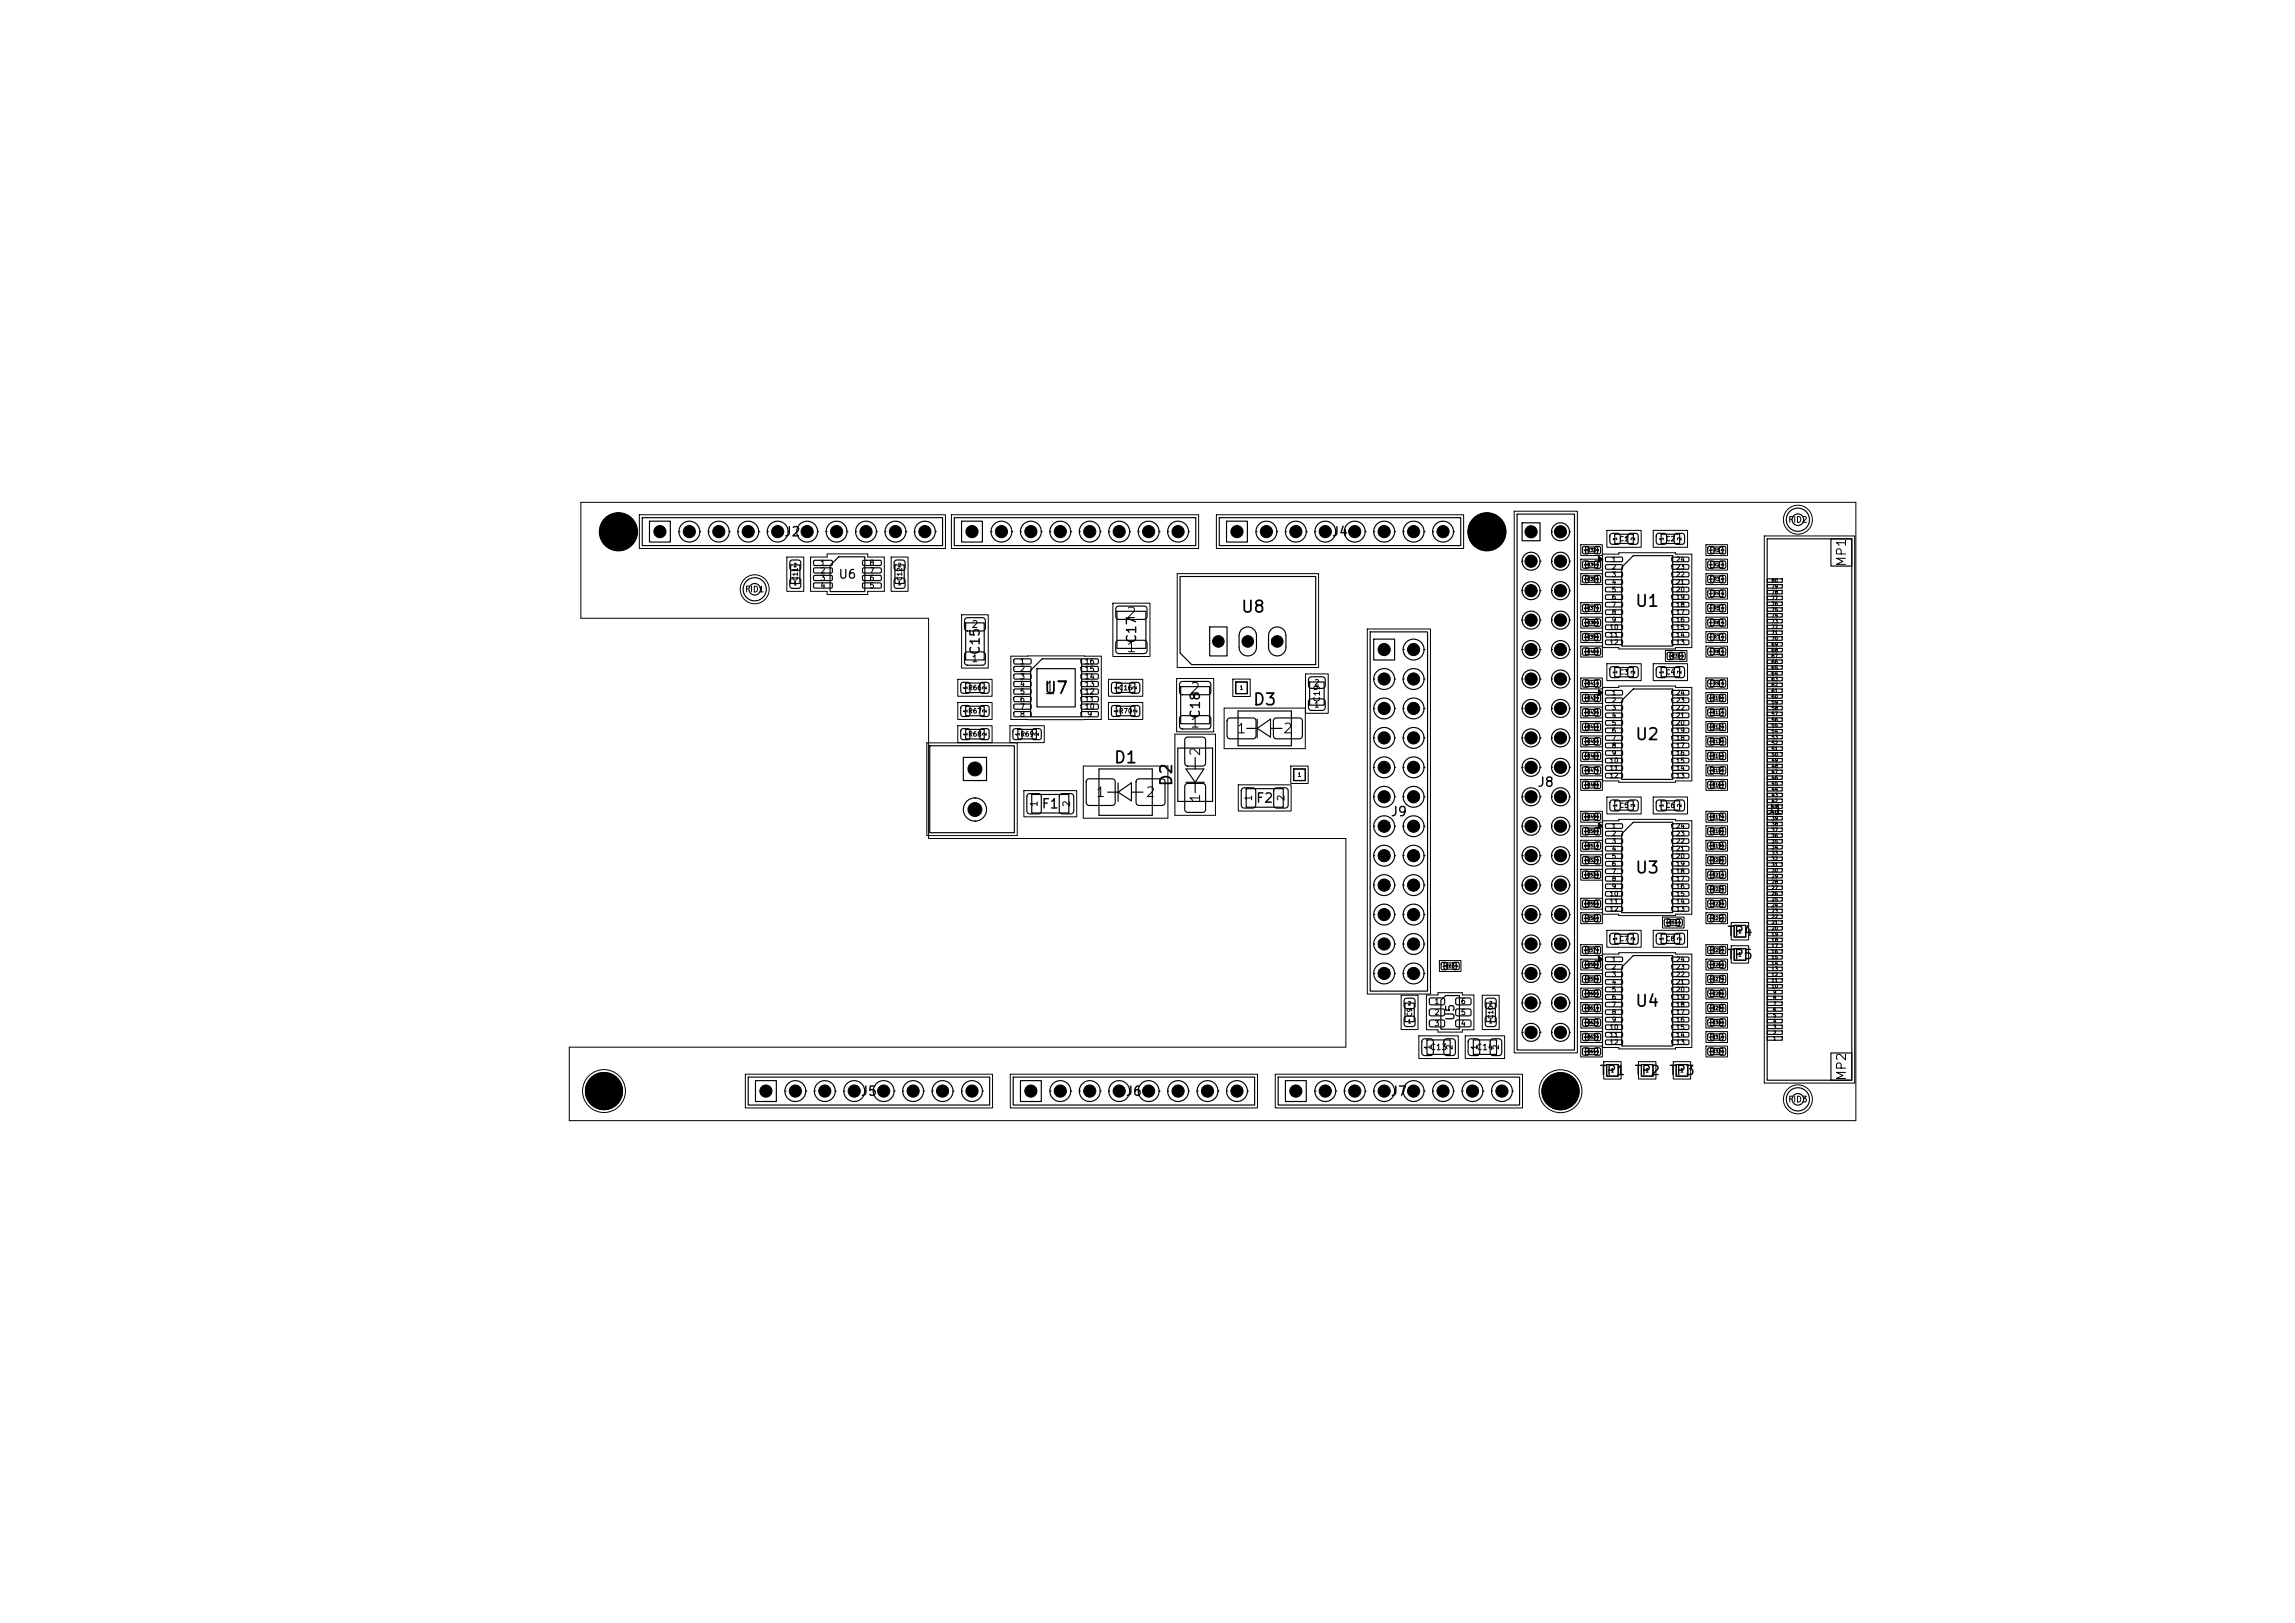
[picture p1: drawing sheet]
<svg xmlns="http://www.w3.org/2000/svg" width="297mm" height="210mm" viewBox="0 0 297 210" stroke-linecap="round" stroke-linejoin="round" font-family="sans-serif">
<defs><g id="words">
<text font-size="1.6" x="134.9" y="90.3">17</text>
<g font-size="1.5">
<text x="160.5" y="79.6">U8</text>
<text x="211.5" y="78.9">U1</text>
<text x="135" y="90.1">U7</text>
<text x="162.1" y="91.6">D3</text>
<text x="144.1" y="99.1">D1</text>
<text x="152.1" y="101.9" transform="rotate(-90 152.1 101.9)">D2</text>
<text x="211.5" y="96.1">U2</text>
<text x="211.5" y="113.4">U3</text>
<text x="211.5" y="130.6">U4</text>
</g>
<g font-size="1.3">
<text x="145.6" y="80.3">2</text>
<text x="158.6" y="83.7" transform="rotate(-90 158.6 83.7)">1</text>
<text x="162.4" y="83.7" transform="rotate(-90 162.4 83.7)">2</text>
<text x="166.2" y="83.7" transform="rotate(-90 166.2 83.7)">3</text>
<text x="145.6" y="84.7">1</text>
<text x="153.9" y="94.5">1</text>
<text x="153.9" y="90.1">2</text>
<text x="159.9" y="95.2">1</text>
<text x="165.9" y="95.2">2</text>
<text x="155.6" y="98" transform="rotate(-90 155.6 98)">2</text>
<text x="141.7" y="103.4">1</text>
<text x="148.2" y="103.4">2</text>
<text x="155.6" y="104" transform="rotate(-90 155.6 104)">1</text>
</g>
<g font-size="1.2">
<text x="101.4" y="69.7">J2</text>
<text x="172.3" y="69.7">J4</text>
<text x="239.2" y="73.4" transform="rotate(-90 239.2 73.4)">MP1</text>
<text x="147.3" y="83.4" transform="rotate(-90 147.3 83.4)">C17</text>
<text x="127.1" y="84.9" transform="rotate(-90 127.1 84.9)">C15</text>
<text x="155.6" y="93.1" transform="rotate(-90 155.6 93.1)">C18</text>
<text x="134.7" y="104.9">F1</text>
<text x="162.5" y="104.2">F2</text>
<text x="179.9" y="105.9">J9</text>
<text x="198.9" y="102.1">J8</text>
<text x="228.5" y="105.7">J1</text>
<text x="223.4" y="121.4">TP4</text>
<text x="223.4" y="124.4">TP5</text>
<text x="111.3" y="142.1">J5</text>
<text x="145.6" y="142.1">J6</text>
<text x="179.9" y="142.1">J7</text>
<text x="206.9" y="139.4">TP1</text>
<text x="211.4" y="139.4">TP2</text>
<text x="215.9" y="139.4">TP3</text>
<text x="239.2" y="139.9" transform="rotate(-90 239.2 139.9)">MP2</text>
</g>
<g font-size="1.1">
<text x="108.4" y="75.2">U6</text>
<text x="188.5" y="132.2" transform="rotate(-90 188.5 132.2)">U5</text>
</g>
<g font-size="1">
<text x="125.6" y="100.3">1</text>
<text x="125.6" y="105.5">2</text>
</g>
<g font-size=".9">
<text x="84.9" y="69.5">1</text>
<text x="88.7" y="69.5">2</text>
<text x="92.5" y="69.5">3</text>
<text x="96.3" y="69.5">4</text>
<text x="100.1" y="69.5">5</text>
<text x="103.9" y="69.5">6</text>
<text x="107.7" y="69.5">7</text>
<text x="111.6" y="69.5">8</text>
<text x="115.4" y="69.5">9</text>
<text x="118.7" y="69.5">10</text>
<text x="125.3" y="69.5">1</text>
<text x="129.1" y="69.5">2</text>
<text x="132.9" y="69.5">3</text>
<text x="136.7" y="69.5">4</text>
<text x="140.5" y="69.5">5</text>
<text x="144.3" y="69.5">6</text>
<text x="148.1" y="69.5">7</text>
<text x="151.9" y="69.5">8</text>
<text x="159.6" y="69.5">1</text>
<text x="163.4" y="69.5">2</text>
<text x="167.2" y="69.5">3</text>
<text x="171" y="69.5">4</text>
<text x="174.8" y="69.5">5</text>
<text x="178.6" y="69.5">6</text>
<text x="182.4" y="69.5">7</text>
<text x="186.2" y="69.5">8</text>
<text x="125.7" y="81.5">2</text>
<text x="125.7" y="85.9">1</text>
<text x="178.6" y="84.7">1</text>
<text x="178.6" y="88.5">3</text>
<text x="182.4" y="84.7">2</text>
<text x="182.4" y="88.5">4</text>
<text x="178.6" y="92.4">5</text>
<text x="182.4" y="92.4">6</text>
<text x="178.6" y="96.2">7</text>
<text x="178.6" y="100">9</text>
<text x="182" y="100">10</text>
<text x="182.4" y="96.2">8</text>
<text x="134.5" y="104.5" transform="rotate(-90 134.5 104.5)">1</text>
<text x="138.7" y="104.5" transform="rotate(-90 138.7 104.5)">2</text>
<text x="162.2" y="103.8" transform="rotate(-90 162.2 103.8)">1</text>
<text x="166.4" y="103.8" transform="rotate(-90 166.4 103.8)">2</text>
<text x="178.2" y="103.8">11</text>
<text x="178.2" y="107.6">13</text>
<text x="182" y="103.8">12</text>
<text x="182" y="107.6">14</text>
<text x="178.2" y="111.4">15</text>
<text x="182" y="111.4">16</text>
<text x="178.2" y="115.2">17</text>
<text x="178.2" y="119">19</text>
<text x="182" y="115.2">18</text>
<text x="182" y="119">20</text>
<text x="178.2" y="122.8">21</text>
<text x="182" y="122.8">22</text>
<text x="178.2" y="126.6">23</text>
<text x="182" y="126.6">24</text>
<text x="98.6" y="141.9">1</text>
<text x="102.4" y="141.9">2</text>
<text x="106.2" y="141.9">3</text>
<text x="110" y="141.9">4</text>
<text x="113.8" y="141.9">5</text>
<text x="117.6" y="141.9">6</text>
<text x="121.5" y="141.9">7</text>
<text x="125.3" y="141.9">8</text>
<text x="132.9" y="141.9">1</text>
<text x="136.7" y="141.9">2</text>
<text x="140.5" y="141.9">3</text>
<text x="144.3" y="141.9">4</text>
<text x="148.1" y="141.9">5</text>
<text x="151.9" y="141.9">6</text>
<text x="155.7" y="141.9">7</text>
<text x="159.6" y="141.9">8</text>
<text x="167.2" y="141.9">1</text>
<text x="171" y="141.9">2</text>
<text x="174.8" y="141.9">3</text>
<text x="178.6" y="141.9">4</text>
<text x="182.4" y="141.9">5</text>
<text x="186.2" y="141.9">6</text>
<text x="190" y="141.9">7</text>
<text x="193.8" y="141.9">8</text>
</g>
<g font-size=".8">
<text x="197.7" y="69.4">1</text>
<text x="231.4" y="67.8">FID2</text>
<text x="96.4" y="76.8">FID1</text>
<text x="197.7" y="73.2">3</text>
<text x="197.7" y="80.8">7</text>
<text x="197.3" y="88.5">11</text>
<text x="197.7" y="84.6">9</text>
<text x="201.1" y="84.6">10</text>
<text x="201.1" y="88.5">12</text>
<text x="171" y="90.9" transform="rotate(-90 171 90.9)">C19</text>
<text x="197.3" y="92.3">13</text>
<text x="201.1" y="92.3">14</text>
<text x="197.3" y="96.1">15</text>
<text x="197.3" y="99.9">17</text>
<text x="201.1" y="96.1">16</text>
<text x="201.1" y="99.9">18</text>
<text x="197.3" y="103.7">19</text>
<text x="197.3" y="107.5">21</text>
<text x="201.1" y="103.7">20</text>
<text x="201.1" y="107.5">22</text>
<text x="197.3" y="111.3">23</text>
<text x="201.1" y="111.3">24</text>
<text x="197.3" y="115.1">25</text>
<text x="197.3" y="118.9">27</text>
<text x="201.1" y="115.1">26</text>
<text x="201.1" y="118.9">28</text>
<text x="197.3" y="122.7">29</text>
<text x="201.1" y="122.7">30</text>
<text x="197.3" y="126.6">31</text>
<text x="197.3" y="130.4">33</text>
<text x="201.1" y="126.6">32</text>
<text x="201.1" y="130.4">34</text>
<text x="185" y="136.1">C13</text>
<text x="191" y="136.1">C14</text>
<text x="197.3" y="134.2">35</text>
<text x="201.1" y="134.2">36</text>
<text x="231.4" y="142.8">FID3</text>
</g>
<g font-size=".7">
<text x="106.1" y="73.3">1</text>
<text x="106.1" y="74.3">2</text>
<text x="106.1" y="75.3">3</text>
<text x="106.1" y="76.3">4</text>
<text x="112.4" y="76.3">5</text>
<text x="112.4" y="75.3">6</text>
<text x="112.4" y="74.3">7</text>
<text x="112.4" y="73.3">8</text>
<text x="131.9" y="86.1">1</text>
<text x="131.9" y="87.1">2</text>
<text x="131.9" y="88">3</text>
<text x="131.9" y="89">4</text>
<text x="131.9" y="90">5</text>
<text x="140.3" y="90">12</text>
<text x="140.3" y="89">13</text>
<text x="140.3" y="88">14</text>
<text x="140.3" y="87.1">15</text>
<text x="140.3" y="86.1">16</text>
<text x="170" y="88.9">2</text>
<text x="131.9" y="91">6</text>
<text x="131.9" y="91.9">7</text>
<text x="131.9" y="92.9">8</text>
<text x="140.3" y="91.9">10</text>
<text x="140.3" y="91">11</text>
<text x="140.6" y="92.9">9</text>
<text x="170" y="91.7">1</text>
<text x="185.6" y="130.1">1</text>
<text x="185.6" y="131.5">2</text>
<text x="189" y="131.5">5</text>
<text x="189" y="130.1">6</text>
<text x="185.3" y="135.9" transform="rotate(-90 185.3 135.9)">1</text>
<text x="185.6" y="132.9">3</text>
<text x="188.1" y="135.9" transform="rotate(-90 188.1 135.9)">2</text>
<text x="189" y="132.9">4</text>
<text x="191.3" y="135.9" transform="rotate(-90 191.3 135.9)">1</text>
<text x="194.1" y="135.9" transform="rotate(-90 194.1 135.9)">2</text>
</g>
<g font-size=".6">
<text x="209.5" y="70.2">C1</text>
<text x="215.5" y="70.2">C2</text>
<text x="103.4" y="75.2" transform="rotate(-90 103.4 75.2)">C11</text>
<text x="116.9" y="75.2" transform="rotate(-90 116.9 75.2)">C12</text>
<text x="208.5" y="72.8">1</text>
<text x="208.5" y="73.8">2</text>
<text x="208.5" y="74.8">3</text>
<text x="208.5" y="75.8">4</text>
<text x="208.5" y="76.7">5</text>
<text x="208.5" y="77.7">6</text>
<text x="216.8" y="77.7">19</text>
<text x="216.8" y="76.7">20</text>
<text x="216.8" y="75.8">21</text>
<text x="216.8" y="74.8">22</text>
<text x="216.8" y="73.8">23</text>
<text x="216.8" y="72.8">24</text>
<text x="208.2" y="81.6">10</text>
<text x="208.2" y="82.6">11</text>
<text x="208.2" y="83.6">12</text>
<text x="208.5" y="78.7">7</text>
<text x="208.5" y="79.7">8</text>
<text x="208.5" y="80.6">9</text>
<text x="216.8" y="83.6">13</text>
<text x="216.8" y="82.6">14</text>
<text x="216.8" y="81.6">15</text>
<text x="216.8" y="80.6">16</text>
<text x="216.8" y="79.7">17</text>
<text x="216.8" y="78.7">18</text>
<text x="125.2" y="89.5">R66</text>
<text x="144.7" y="89.5">C16</text>
<text x="209.5" y="87.4">C3</text>
<text x="215.5" y="87.4">C4</text>
<text x="125.2" y="92.5">R67</text>
<text x="125.2" y="95.5">R68</text>
<text x="132" y="95.5">R69</text>
<text x="144.7" y="92.5">R70</text>
<text x="208.5" y="90.1">1</text>
<text x="208.5" y="91.1">2</text>
<text x="208.5" y="92">3</text>
<text x="208.5" y="93">4</text>
<text x="208.5" y="94">5</text>
<text x="208.5" y="95">6</text>
<text x="208.5" y="95.9">7</text>
<text x="216.8" y="95.9">18</text>
<text x="216.8" y="95">19</text>
<text x="216.8" y="94">20</text>
<text x="216.8" y="93">21</text>
<text x="216.8" y="92">22</text>
<text x="216.8" y="91.1">23</text>
<text x="216.8" y="90.1">24</text>
<text x="208.2" y="98.9">10</text>
<text x="208.2" y="99.8">11</text>
<text x="208.2" y="100.8">12</text>
<text x="208.5" y="96.9">8</text>
<text x="208.5" y="97.9">9</text>
<text x="216.8" y="100.8">13</text>
<text x="216.8" y="99.8">14</text>
<text x="216.8" y="98.9">15</text>
<text x="216.8" y="97.9">16</text>
<text x="216.8" y="96.9">17</text>
<text x="208.5" y="107.3">1</text>
<text x="209.5" y="104.7">C5</text>
<text x="215.5" y="104.7">C6</text>
<text x="216.8" y="107.3">24</text>
<text x="208.5" y="108.3">2</text>
<text x="208.5" y="109.3">3</text>
<text x="208.5" y="110.3">4</text>
<text x="208.5" y="111.2">5</text>
<text x="208.5" y="112.2">6</text>
<text x="208.5" y="113.2">7</text>
<text x="216.8" y="113.2">18</text>
<text x="216.8" y="112.2">19</text>
<text x="216.8" y="111.2">20</text>
<text x="216.8" y="110.3">21</text>
<text x="216.8" y="109.3">22</text>
<text x="216.8" y="108.3">23</text>
<text x="208.2" y="116.1">10</text>
<text x="208.2" y="117.1">11</text>
<text x="208.2" y="118.1">12</text>
<text x="208.5" y="114.2">8</text>
<text x="208.5" y="115.1">9</text>
<text x="216.8" y="118.1">13</text>
<text x="216.8" y="117.1">14</text>
<text x="216.8" y="116.1">15</text>
<text x="216.8" y="115.1">16</text>
<text x="216.8" y="114.2">17</text>
<text x="208.5" y="124.6">1</text>
<text x="208.5" y="125.6">2</text>
<text x="209.5" y="121.9">C7</text>
<text x="215.5" y="121.9">C8</text>
<text x="216.8" y="125.6">23</text>
<text x="216.8" y="124.6">24</text>
<text x="182.9" y="131.6" transform="rotate(-90 182.9 131.6)">C9</text>
<text x="193.4" y="131.9" transform="rotate(-90 193.4 131.9)">C10</text>
<text x="208.5" y="126.5">3</text>
<text x="208.5" y="127.5">4</text>
<text x="208.5" y="128.5">5</text>
<text x="208.5" y="129.5">6</text>
<text x="208.5" y="130.4">7</text>
<text x="208.5" y="131.4">8</text>
<text x="216.8" y="131.4">17</text>
<text x="216.8" y="130.4">18</text>
<text x="216.8" y="129.5">19</text>
<text x="216.8" y="128.5">20</text>
<text x="216.8" y="127.5">21</text>
<text x="216.8" y="126.5">22</text>
<text x="208.2" y="133.4">10</text>
<text x="208.2" y="134.3">11</text>
<text x="208.2" y="135.3">12</text>
<text x="208.5" y="132.4">9</text>
<text x="216.8" y="135.3">13</text>
<text x="216.8" y="134.3">14</text>
<text x="216.8" y="133.4">15</text>
<text x="216.8" y="132.4">16</text>
</g>
<g font-size=".5">
<text x="209.4" y="70" transform="rotate(-90 209.4 70)">1</text>
<text x="211.7" y="70" transform="rotate(-90 211.7 70)">2</text>
<text x="215.4" y="70" transform="rotate(-90 215.4 70)">1</text>
<text x="217.7" y="70" transform="rotate(-90 217.7 70)">2</text>
<text x="102.6" y="75.8">1</text>
<text x="102.6" y="73.5">2</text>
<text x="116.1" y="75.8">1</text>
<text x="116.1" y="73.5">2</text>
<text x="125.3" y="89.3" transform="rotate(-90 125.3 89.3)">1</text>
<text x="127.8" y="89.3" transform="rotate(-90 127.8 89.3)">2</text>
<text x="144.9" y="89.3" transform="rotate(-90 144.9 89.3)">1</text>
<text x="147.2" y="89.3" transform="rotate(-90 147.2 89.3)">2</text>
<text x="160.4" y="89.4">1</text>
<text x="209.4" y="87.2" transform="rotate(-90 209.4 87.2)">1</text>
<text x="211.7" y="87.2" transform="rotate(-90 211.7 87.2)">2</text>
<text x="215.4" y="87.2" transform="rotate(-90 215.4 87.2)">1</text>
<text x="217.7" y="87.2" transform="rotate(-90 217.7 87.2)">2</text>
<text x="125.3" y="95.3" transform="rotate(-90 125.3 95.3)">1</text>
<text x="125.3" y="92.3" transform="rotate(-90 125.3 92.3)">1</text>
<text x="127.8" y="95.3" transform="rotate(-90 127.8 95.3)">2</text>
<text x="127.8" y="92.3" transform="rotate(-90 127.8 92.3)">2</text>
<text x="132" y="95.3" transform="rotate(-90 132 95.3)">1</text>
<text x="134.5" y="95.3" transform="rotate(-90 134.5 95.3)">2</text>
<text x="144.8" y="92.3" transform="rotate(-90 144.8 92.3)">1</text>
<text x="147.3" y="92.3" transform="rotate(-90 147.3 92.3)">2</text>
<text x="167.9" y="100.6">1</text>
<text x="209.4" y="104.5" transform="rotate(-90 209.4 104.5)">1</text>
<text x="211.7" y="104.5" transform="rotate(-90 211.7 104.5)">2</text>
<text x="215.4" y="104.5" transform="rotate(-90 215.4 104.5)">1</text>
<text x="217.7" y="104.5" transform="rotate(-90 217.7 104.5)">2</text>
<text x="209.4" y="121.7" transform="rotate(-90 209.4 121.7)">1</text>
<text x="211.7" y="121.7" transform="rotate(-90 211.7 121.7)">2</text>
<text x="215.4" y="121.7" transform="rotate(-90 215.4 121.7)">1</text>
<text x="217.7" y="121.7" transform="rotate(-90 217.7 121.7)">2</text>
<text x="224.9" y="120.9">1</text>
<text x="224.9" y="123.9">1</text>
<text x="182.1" y="130.2">2</text>
<text x="192.6" y="130.2">2</text>
<text x="182.1" y="132.5">1</text>
<text x="192.6" y="132.5">1</text>
<text x="208.4" y="138.9">1</text>
<text x="212.9" y="138.9">1</text>
<text x="217.4" y="138.9">1</text>
</g>
<g font-size=".4">
<text x="205.4" y="71.5">R33</text>
<text x="221.8" y="71.5">R1</text>
<text x="205.4" y="75.2">R35</text>
<text x="205.4" y="73.4">R34</text>
<text x="221.8" y="75.2">R3</text>
<text x="221.8" y="77.1">R4</text>
<text x="221.8" y="73.4">R2</text>
<text x="229.2" y="77.7">77</text>
<text x="229.2" y="77">78</text>
<text x="229.2" y="76.2">79</text>
<text x="229.2" y="75.5">80</text>
<text x="205.4" y="82.7">R39</text>
<text x="205.4" y="79">R37</text>
<text x="205.4" y="80.9">R38</text>
<text x="221.8" y="79">R5</text>
<text x="221.8" y="80.9">R6</text>
<text x="221.8" y="82.7">R7</text>
<text x="229.2" y="83.7">69</text>
<text x="229.2" y="83">70</text>
<text x="229.2" y="82.2">71</text>
<text x="229.2" y="81.5">72</text>
<text x="229.2" y="80.7">73</text>
<text x="229.2" y="80">74</text>
<text x="229.2" y="79.2">75</text>
<text x="229.2" y="78.5">76</text>
<text x="205.4" y="88.7">R41</text>
<text x="205.4" y="84.6">R40</text>
<text x="216.3" y="85.2">R36</text>
<text x="221.8" y="84.6">R8</text>
<text x="221.8" y="88.7">R9</text>
<text x="229.2" y="89.7">61</text>
<text x="229.2" y="89">62</text>
<text x="229.2" y="88.2">63</text>
<text x="229.2" y="87.5">64</text>
<text x="229.2" y="86.7">65</text>
<text x="229.2" y="86">66</text>
<text x="229.2" y="85.2">67</text>
<text x="229.2" y="84.5">68</text>
<text x="205.4" y="94.4">R44</text>
<text x="205.4" y="90.6">R42</text>
<text x="205.4" y="92.5">R43</text>
<text x="221.6" y="94.4">R12</text>
<text x="221.6" y="92.5">R11</text>
<text x="221.6" y="90.6">R10</text>
<text x="229.2" y="95.7">53</text>
<text x="229.2" y="95">54</text>
<text x="229.2" y="94.2">55</text>
<text x="229.2" y="93.5">56</text>
<text x="229.2" y="92.7">57</text>
<text x="229.2" y="92">58</text>
<text x="229.2" y="91.2">59</text>
<text x="229.2" y="90.5">60</text>
<text x="205.4" y="100">R47</text>
<text x="205.4" y="96.2">R45</text>
<text x="205.4" y="101.9">R48</text>
<text x="205.4" y="98.1">R46</text>
<text x="221.6" y="100">R15</text>
<text x="221.6" y="101.9">R16</text>
<text x="221.6" y="96.2">R13</text>
<text x="221.6" y="98.1">R14</text>
<text x="229.2" y="101.7">45</text>
<text x="229.2" y="101">46</text>
<text x="229.2" y="100.2">47</text>
<text x="229.2" y="99.5">48</text>
<text x="229.2" y="98.7">49</text>
<text x="229.2" y="98">50</text>
<text x="229.2" y="97.2">51</text>
<text x="229.2" y="96.5">52</text>
<text x="205.4" y="106">R49</text>
<text x="205.4" y="107.9">R50</text>
<text x="221.6" y="106">R17</text>
<text x="221.6" y="107.9">R18</text>
<text x="229.2" y="107.7">37</text>
<text x="229.2" y="107">38</text>
<text x="229.2" y="106.2">39</text>
<text x="229.2" y="105.5">40</text>
<text x="229.2" y="104.7">41</text>
<text x="229.2" y="104">42</text>
<text x="229.2" y="103.2">43</text>
<text x="229.2" y="102.5">44</text>
<text x="205.4" y="113.5">R53</text>
<text x="205.4" y="111.6">R52</text>
<text x="205.4" y="109.7">R51</text>
<text x="221.6" y="109.7">R19</text>
<text x="221.6" y="111.6">R20</text>
<text x="221.6" y="113.5">R21</text>
<text x="229.2" y="113.7">29</text>
<text x="229.2" y="113">30</text>
<text x="229.2" y="112.2">31</text>
<text x="229.2" y="111.5">32</text>
<text x="229.2" y="110.7">33</text>
<text x="229.2" y="110">34</text>
<text x="229.2" y="109.2">35</text>
<text x="229.2" y="108.5">36</text>
<text x="205.4" y="119.1">R56</text>
<text x="205.4" y="117.2">R55</text>
<text x="215.9" y="119.7">R54</text>
<text x="221.6" y="119.1">R24</text>
<text x="221.6" y="115.4">R22</text>
<text x="221.6" y="117.2">R23</text>
<text x="229.2" y="119.7">21</text>
<text x="229.2" y="119">22</text>
<text x="229.2" y="118.2">23</text>
<text x="229.2" y="117.5">24</text>
<text x="229.2" y="116.7">25</text>
<text x="229.2" y="116">26</text>
<text x="229.2" y="115.2">27</text>
<text x="229.2" y="114.5">28</text>
<text x="187.1" y="125.3">R65</text>
<text x="205.4" y="123.2">R57</text>
<text x="205.4" y="125.1">R58</text>
<text x="221.6" y="123.2">R25</text>
<text x="221.6" y="125.1">R26</text>
<text x="229.2" y="125.7">13</text>
<text x="229.2" y="125">14</text>
<text x="229.2" y="124.2">15</text>
<text x="229.2" y="123.5">16</text>
<text x="229.2" y="122.7">17</text>
<text x="229.2" y="122">18</text>
<text x="229.2" y="121.2">19</text>
<text x="229.2" y="120.5">20</text>
<text x="205.4" y="130.7">R61</text>
<text x="205.4" y="127">R59</text>
<text x="205.4" y="128.9">R60</text>
<text x="221.6" y="127">R27</text>
<text x="221.6" y="128.9">R28</text>
<text x="221.6" y="130.7">R29</text>
<text x="229.2" y="128">10</text>
<text x="229.2" y="127.2">11</text>
<text x="229.2" y="126.5">12</text>
<text x="229.4" y="131.7">5</text>
<text x="229.4" y="131">6</text>
<text x="229.4" y="130.2">7</text>
<text x="229.4" y="129.5">8</text>
<text x="229.4" y="128.7">9</text>
<text x="205.4" y="136.4">R64</text>
<text x="205.4" y="132.6">R62</text>
<text x="205.4" y="134.5">R63</text>
<text x="221.6" y="136.4">R32</text>
<text x="221.6" y="132.6">R30</text>
<text x="221.6" y="134.5">R31</text>
<text x="229.4" y="134.7">1</text>
<text x="229.4" y="134">2</text>
<text x="229.4" y="133.2">3</text>
<text x="229.4" y="132.5">4</text>
</g>
<g font-size=".3">
<text x="205.4" y="71.4" transform="rotate(-90 205.4 71.4)">1</text>
<text x="207" y="71.4" transform="rotate(-90 207 71.4)">2</text>
<text x="221.6" y="71.4" transform="rotate(-90 221.6 71.4)">1</text>
<text x="223.2" y="71.4" transform="rotate(-90 223.2 71.4)">2</text>
<text x="205.4" y="75.1" transform="rotate(-90 205.4 75.1)">1</text>
<text x="205.4" y="73.2" transform="rotate(-90 205.4 73.2)">1</text>
<text x="207" y="75.1" transform="rotate(-90 207 75.1)">2</text>
<text x="207" y="73.2" transform="rotate(-90 207 73.2)">2</text>
<text x="221.6" y="77" transform="rotate(-90 221.6 77)">1</text>
<text x="221.6" y="75.1" transform="rotate(-90 221.6 75.1)">1</text>
<text x="221.6" y="73.2" transform="rotate(-90 221.6 73.2)">1</text>
<text x="223.2" y="77" transform="rotate(-90 223.2 77)">2</text>
<text x="223.2" y="75.1" transform="rotate(-90 223.2 75.1)">2</text>
<text x="223.2" y="73.2" transform="rotate(-90 223.2 73.2)">2</text>
<text x="205.4" y="82.6" transform="rotate(-90 205.4 82.6)">1</text>
<text x="205.4" y="80.7" transform="rotate(-90 205.4 80.7)">1</text>
<text x="205.4" y="78.9" transform="rotate(-90 205.4 78.9)">1</text>
<text x="207" y="82.6" transform="rotate(-90 207 82.6)">2</text>
<text x="207" y="80.7" transform="rotate(-90 207 80.7)">2</text>
<text x="207" y="78.9" transform="rotate(-90 207 78.9)">2</text>
<text x="221.6" y="82.6" transform="rotate(-90 221.6 82.6)">1</text>
<text x="221.6" y="80.7" transform="rotate(-90 221.6 80.7)">1</text>
<text x="221.6" y="78.9" transform="rotate(-90 221.6 78.9)">1</text>
<text x="223.2" y="82.6" transform="rotate(-90 223.2 82.6)">2</text>
<text x="223.2" y="80.7" transform="rotate(-90 223.2 80.7)">2</text>
<text x="223.2" y="78.9" transform="rotate(-90 223.2 78.9)">2</text>
<text x="205.4" y="88.6" transform="rotate(-90 205.4 88.6)">1</text>
<text x="205.4" y="84.5" transform="rotate(-90 205.4 84.5)">1</text>
<text x="207" y="88.6" transform="rotate(-90 207 88.6)">2</text>
<text x="207" y="84.5" transform="rotate(-90 207 84.5)">2</text>
<text x="216.4" y="85.1" transform="rotate(-90 216.4 85.1)">1</text>
<text x="217.9" y="85.1" transform="rotate(-90 217.9 85.1)">2</text>
<text x="221.6" y="88.6" transform="rotate(-90 221.6 88.6)">1</text>
<text x="221.6" y="84.5" transform="rotate(-90 221.6 84.5)">1</text>
<text x="223.2" y="88.6" transform="rotate(-90 223.2 88.6)">2</text>
<text x="223.2" y="84.5" transform="rotate(-90 223.2 84.5)">2</text>
<text x="205.4" y="94.2" transform="rotate(-90 205.4 94.2)">1</text>
<text x="205.4" y="92.4" transform="rotate(-90 205.4 92.4)">1</text>
<text x="205.4" y="90.5" transform="rotate(-90 205.4 90.5)">1</text>
<text x="207" y="94.2" transform="rotate(-90 207 94.2)">2</text>
<text x="207" y="92.4" transform="rotate(-90 207 92.4)">2</text>
<text x="207" y="90.5" transform="rotate(-90 207 90.5)">2</text>
<text x="221.6" y="94.2" transform="rotate(-90 221.6 94.2)">1</text>
<text x="221.6" y="92.4" transform="rotate(-90 221.6 92.4)">1</text>
<text x="221.6" y="90.5" transform="rotate(-90 221.6 90.5)">1</text>
<text x="223.2" y="94.2" transform="rotate(-90 223.2 94.2)">2</text>
<text x="223.2" y="92.4" transform="rotate(-90 223.2 92.4)">2</text>
<text x="223.2" y="90.5" transform="rotate(-90 223.2 90.5)">2</text>
<text x="205.4" y="101.7" transform="rotate(-90 205.4 101.7)">1</text>
<text x="205.4" y="99.9" transform="rotate(-90 205.4 99.9)">1</text>
<text x="205.4" y="98" transform="rotate(-90 205.4 98)">1</text>
<text x="205.4" y="96.1" transform="rotate(-90 205.4 96.1)">1</text>
<text x="207" y="101.7" transform="rotate(-90 207 101.7)">2</text>
<text x="207" y="99.9" transform="rotate(-90 207 99.9)">2</text>
<text x="207" y="98" transform="rotate(-90 207 98)">2</text>
<text x="207" y="96.1" transform="rotate(-90 207 96.1)">2</text>
<text x="221.6" y="101.7" transform="rotate(-90 221.6 101.7)">1</text>
<text x="221.6" y="99.9" transform="rotate(-90 221.6 99.9)">1</text>
<text x="221.6" y="98" transform="rotate(-90 221.6 98)">1</text>
<text x="221.6" y="96.1" transform="rotate(-90 221.6 96.1)">1</text>
<text x="223.2" y="101.7" transform="rotate(-90 223.2 101.7)">2</text>
<text x="223.2" y="99.9" transform="rotate(-90 223.2 99.9)">2</text>
<text x="223.2" y="98" transform="rotate(-90 223.2 98)">2</text>
<text x="223.2" y="96.1" transform="rotate(-90 223.2 96.1)">2</text>
<text x="205.4" y="107.7" transform="rotate(-90 205.4 107.7)">1</text>
<text x="205.4" y="105.9" transform="rotate(-90 205.4 105.9)">1</text>
<text x="207" y="107.7" transform="rotate(-90 207 107.7)">2</text>
<text x="207" y="105.9" transform="rotate(-90 207 105.9)">2</text>
<text x="221.6" y="107.7" transform="rotate(-90 221.6 107.7)">1</text>
<text x="221.6" y="105.9" transform="rotate(-90 221.6 105.9)">1</text>
<text x="223.2" y="107.7" transform="rotate(-90 223.2 107.7)">2</text>
<text x="223.2" y="105.9" transform="rotate(-90 223.2 105.9)">2</text>
<text x="205.4" y="113.4" transform="rotate(-90 205.4 113.4)">1</text>
<text x="205.4" y="111.5" transform="rotate(-90 205.4 111.5)">1</text>
<text x="205.4" y="109.6" transform="rotate(-90 205.4 109.6)">1</text>
<text x="207" y="113.4" transform="rotate(-90 207 113.4)">2</text>
<text x="207" y="111.5" transform="rotate(-90 207 111.5)">2</text>
<text x="207" y="109.6" transform="rotate(-90 207 109.6)">2</text>
<text x="221.6" y="113.4" transform="rotate(-90 221.6 113.4)">1</text>
<text x="221.6" y="111.5" transform="rotate(-90 221.6 111.5)">1</text>
<text x="221.6" y="109.6" transform="rotate(-90 221.6 109.6)">1</text>
<text x="223.2" y="113.4" transform="rotate(-90 223.2 113.4)">2</text>
<text x="223.2" y="111.5" transform="rotate(-90 223.2 111.5)">2</text>
<text x="223.2" y="109.6" transform="rotate(-90 223.2 109.6)">2</text>
<text x="205.4" y="119" transform="rotate(-90 205.4 119)">1</text>
<text x="205.4" y="117.1" transform="rotate(-90 205.4 117.1)">1</text>
<text x="207" y="119" transform="rotate(-90 207 119)">2</text>
<text x="207" y="117.1" transform="rotate(-90 207 117.1)">2</text>
<text x="216" y="119.6" transform="rotate(-90 216 119.6)">1</text>
<text x="217.6" y="119.6" transform="rotate(-90 217.6 119.6)">2</text>
<text x="221.6" y="119" transform="rotate(-90 221.6 119)">1</text>
<text x="221.6" y="117.1" transform="rotate(-90 221.6 117.1)">1</text>
<text x="221.6" y="115.2" transform="rotate(-90 221.6 115.2)">1</text>
<text x="223.2" y="119" transform="rotate(-90 223.2 119)">2</text>
<text x="223.2" y="117.1" transform="rotate(-90 223.2 117.1)">2</text>
<text x="223.2" y="115.2" transform="rotate(-90 223.2 115.2)">2</text>
<text x="187.1" y="125.2" transform="rotate(-90 187.1 125.2)">1</text>
<text x="188.7" y="125.2" transform="rotate(-90 188.7 125.2)">2</text>
<text x="205.4" y="125" transform="rotate(-90 205.4 125)">1</text>
<text x="205.4" y="123.1" transform="rotate(-90 205.4 123.1)">1</text>
<text x="207" y="125" transform="rotate(-90 207 125)">2</text>
<text x="207" y="123.1" transform="rotate(-90 207 123.1)">2</text>
<text x="221.6" y="125" transform="rotate(-90 221.6 125)">1</text>
<text x="221.6" y="123.1" transform="rotate(-90 221.6 123.1)">1</text>
<text x="223.2" y="125" transform="rotate(-90 223.2 125)">2</text>
<text x="223.2" y="123.1" transform="rotate(-90 223.2 123.1)">2</text>
<text x="205.4" y="130.6" transform="rotate(-90 205.4 130.6)">1</text>
<text x="205.4" y="128.7" transform="rotate(-90 205.4 128.7)">1</text>
<text x="205.4" y="126.9" transform="rotate(-90 205.4 126.9)">1</text>
<text x="207" y="130.6" transform="rotate(-90 207 130.6)">2</text>
<text x="207" y="128.7" transform="rotate(-90 207 128.7)">2</text>
<text x="207" y="126.9" transform="rotate(-90 207 126.9)">2</text>
<text x="221.6" y="130.6" transform="rotate(-90 221.6 130.6)">1</text>
<text x="221.6" y="128.7" transform="rotate(-90 221.6 128.7)">1</text>
<text x="221.6" y="126.9" transform="rotate(-90 221.6 126.9)">1</text>
<text x="223.2" y="130.6" transform="rotate(-90 223.2 130.6)">2</text>
<text x="223.2" y="128.7" transform="rotate(-90 223.2 128.7)">2</text>
<text x="223.2" y="126.9" transform="rotate(-90 223.2 126.9)">2</text>
<text x="205.4" y="136.2" transform="rotate(-90 205.4 136.2)">1</text>
<text x="205.4" y="134.4" transform="rotate(-90 205.4 134.4)">1</text>
<text x="205.4" y="132.5" transform="rotate(-90 205.4 132.5)">1</text>
<text x="207" y="136.2" transform="rotate(-90 207 136.2)">2</text>
<text x="207" y="134.4" transform="rotate(-90 207 134.4)">2</text>
<text x="207" y="132.5" transform="rotate(-90 207 132.5)">2</text>
<text x="221.6" y="136.2" transform="rotate(-90 221.6 136.2)">1</text>
<text x="221.6" y="134.4" transform="rotate(-90 221.6 134.4)">1</text>
<text x="221.6" y="132.5" transform="rotate(-90 221.6 132.5)">1</text>
<text x="223.2" y="136.2" transform="rotate(-90 223.2 136.2)">2</text>
<text x="223.2" y="134.4" transform="rotate(-90 223.2 134.4)">2</text>
<text x="223.2" y="132.5" transform="rotate(-90 223.2 132.5)">2</text>
</g>
</g></defs>
<g fill="none" stroke="#000" stroke-width=".15">
<path d="M83.1 67h38.9v3.6h-38.9zM84.1 67.4h2.7v2.7h-2.7zM87.9 68.8a1.35 1.35 0 0 0 1.3 1.3 1.35 1.35 0 0 0 1.4-1.3M87.9 68.8a1.35 1.35 0 0 1 1.3-1.4 1.35 1.35 0 0 1 1.4 1.4M87.9 68.8h.1M90.6 68.8h.1M91.7 68.8a1.35 1.35 0 0 0 1.3 1.3 1.35 1.35 0 0 0 1.4-1.3M91.7 68.8a1.35 1.35 0 0 1 1.3-1.4 1.35 1.35 0 0 1 1.4 1.4M91.7 68.8h.1M94.4 68.8h.1M95.5 68.8a1.35 1.35 0 0 0 1.3 1.3 1.35 1.35 0 0 0 1.4-1.3M95.5 68.8a1.35 1.35 0 0 1 1.3-1.4 1.35 1.35 0 0 1 1.4 1.4"/>
<path d="M95.5 68.8h.1M98.2 68.8h.1M99.3 68.8a1.35 1.35 0 0 0 1.3 1.3 1.35 1.35 0 0 0 1.4-1.3M99.3 68.8a1.35 1.35 0 0 1 1.3-1.4 1.35 1.35 0 0 1 1.4 1.4M99.3 68.8h.1M102 68.8h.1M102.3 74.9l.2-.1h.8a.34 .34 0 0 1 .3 .3v.7a.34 .34 0 0 1-.3 .3h-.8a.34 .34 0 0 1-.3-.3v-.7zM102.3 72.6l.2-.1h.8a.34 .34 0 0 1 .3 .3v.7a.34 .34 0 0 1-.3 .3h-.8a.34 .34 0 0 1-.3-.3v-.7zM102.3 73.1h1.2v2.4h-1.2zM103.1 68.8a1.35 1.35 0 0 0 1.4 1.3 1.35 1.35 0 0 0 1.3-1.3M103.1 68.8a1.35 1.35 0 0 1 1.4-1.4 1.35 1.35 0 0 1 1.3 1.4M103.1 68.8h.1"/>
<path d="M105.3 72.5h2.3l.1 .2v.4l-.1 .1h-2.2l-.1-.2zM105.3 73.5h2.3l.1 .1v.4l-.1 .1h-2.2l-.1-.1zM105.3 74.5h2.3l.1 .1v.4l-.1 .1h-2.2l-.1-.1zM105.3 75.5l2.3-.1 .1 .2v.4l-.1 .1h-2.2l-.1-.2zM105.8 68.8h.1M106.9 68.8a1.35 1.35 0 0 0 1.4 1.3 1.35 1.35 0 0 0 1.3-1.3M106.9 68.8a1.35 1.35 0 0 1 1.4-1.4 1.35 1.35 0 0 1 1.3 1.4M106.9 68.8h.1M108.5 72h3.4v4.5h-4.5v-3.3zM109.6 68.8h.1M110.7 68.8a1.35 1.35 0 0 0 1.4 1.3 1.35 1.35 0 0 0 1.3-1.3M110.7 68.8a1.35 1.35 0 0 1 1.4-1.4 1.35 1.35 0 0 1 1.3 1.4"/>
<path d="M110.7 68.8h.1M111.7 75.5l2.3-.1 .1 .2-.1 .4-.1 .1h-2.2l-.1-.2zM111.7 74.5h2.3l.1 .1-.1 .4-.1 .1h-2.2l-.1-.1zM111.7 73.5h2.3l.1 .1-.1 .4-.1 .1h-2.2l-.1-.1zM111.7 72.5h2.3l.1 .2-.1 .4-.1 .1h-2.2l-.1-.2zM113.4 68.8h.1M114.5 68.8a1.35 1.35 0 0 0 1.4 1.3 1.35 1.35 0 0 0 1.3-1.3M114.5 68.8a1.35 1.35 0 0 1 1.4-1.4 1.35 1.35 0 0 1 1.3 1.4M114.5 68.8h.1M115.8 74.9l.2-.1h.8a.34 .34 0 0 1 .3 .3v.7a.34 .34 0 0 1-.3 .3h-.8a.34 .34 0 0 1-.3-.3v-.7zM115.8 72.6l.2-.1h.8a.34 .34 0 0 1 .3 .3v.7a.34 .34 0 0 1-.3 .3h-.8a.34 .34 0 0 1-.3-.3v-.7zM115.8 73.1h1.2v2.4h-1.2z"/>
<path d="M117.2 68.8h.1M118.3 68.8a1.35 1.35 0 0 0 1.4 1.3 1.35 1.35 0 0 0 1.3-1.3M118.3 68.8a1.35 1.35 0 0 1 1.4-1.4 1.35 1.35 0 0 1 1.3 1.4M118.3 68.8h.1M121 68.8h.1M123.5 67h31.2v3.6h-31.2zM124.4 67.4h2.7v2.7h-2.7zM128.2 68.8a1.35 1.35 0 0 0 1.4 1.3 1.35 1.35 0 0 0 1.3-1.3M128.2 68.8a1.35 1.35 0 0 1 1.4-1.4 1.35 1.35 0 0 1 1.3 1.4M128.2 68.8h.1M130.9 68.8h.1M132.1 68.8a1.35 1.35 0 0 0 1.3 1.3 1.35 1.35 0 0 0 1.4-1.3"/>
<path d="M132.1 68.8a1.35 1.35 0 0 1 1.3-1.4 1.35 1.35 0 0 1 1.4 1.4M132.1 68.8h.1M134.8 68.8h.1M135.9 68.8a1.35 1.35 0 0 0 1.3 1.3 1.35 1.35 0 0 0 1.4-1.3M135.9 68.8a1.35 1.35 0 0 1 1.3-1.4 1.35 1.35 0 0 1 1.4 1.4M135.9 68.8h.1M138.6 68.8h.1M139.7 68.8a1.35 1.35 0 0 0 1.3 1.3 1.35 1.35 0 0 0 1.4-1.3M139.7 68.8a1.35 1.35 0 0 1 1.3-1.4 1.35 1.35 0 0 1 1.4 1.4M139.7 68.8h.1M142.4 68.8h.1M143.5 68.8a1.35 1.35 0 0 0 1.3 1.3 1.35 1.35 0 0 0 1.4-1.3"/>
<path d="M143.5 68.8a1.35 1.35 0 0 1 1.3-1.4 1.35 1.35 0 0 1 1.4 1.4M143.5 68.8h.1M144.5 78.5l.3-.1h3.3a.38 .38 0 0 1 .3 .4v1a.38 .38 0 0 1-.3 .3h-3.3a.38 .38 0 0 1-.4-.3v-1zM144.5 79.1h3.8v4.8h-3.8zM146.2 68.8h.1M147.3 68.8a1.35 1.35 0 0 0 1.3 1.3 1.35 1.35 0 0 0 1.4-1.3M147.3 68.8a1.35 1.35 0 0 1 1.3-1.4 1.35 1.35 0 0 1 1.4 1.4M147.3 68.8h.1M150 68.8h.1M151.1 68.8a1.35 1.35 0 0 0 1.4 1.3 1.35 1.35 0 0 0 1.3-1.3M151.1 68.8a1.35 1.35 0 0 1 1.4-1.4 1.35 1.35 0 0 1 1.3 1.4M151.1 68.8h.1"/>
<path d="M152.7 74.6h17.6v11.4h-16.1l-1.5-1.5zM153.8 68.8h.1M157.8 67h31.2v3.6h-31.2zM158.7 67.4h2.7v2.7h-2.7zM162.5 68.8a1.35 1.35 0 0 0 1.4 1.3 1.35 1.35 0 0 0 1.3-1.3M162.5 68.8a1.35 1.35 0 0 1 1.4-1.4 1.35 1.35 0 0 1 1.3 1.4M162.5 68.8h.1M165.2 68.8h.1M166.3 68.8a1.35 1.35 0 0 0 1.4 1.3 1.35 1.35 0 0 0 1.3-1.3M166.3 68.8a1.35 1.35 0 0 1 1.4-1.4 1.35 1.35 0 0 1 1.3 1.4M166.3 68.8h.1M169 68.8h.1"/>
<path d="M170.2 68.8a1.35 1.35 0 0 0 1.3 1.3 1.35 1.35 0 0 0 1.4-1.3M170.2 68.8a1.35 1.35 0 0 1 1.3-1.4 1.35 1.35 0 0 1 1.4 1.4M170.2 68.8h.1M172.9 68.8h.1M174 68.8a1.35 1.35 0 0 0 1.3 1.3 1.35 1.35 0 0 0 1.4-1.3M174 68.8a1.35 1.35 0 0 1 1.3-1.4 1.35 1.35 0 0 1 1.4 1.4M174 68.8h.1M176.7 68.8h.1M177.8 68.8a1.35 1.35 0 0 0 1.3 1.3 1.35 1.35 0 0 0 1.4-1.3M177.8 68.8a1.35 1.35 0 0 1 1.3-1.4 1.35 1.35 0 0 1 1.4 1.4M177.8 68.8h.1M180.5 68.8h.1"/>
<path d="M181.6 68.8a1.35 1.35 0 0 0 1.3 1.3 1.35 1.35 0 0 0 1.4-1.3M181.6 68.8a1.35 1.35 0 0 1 1.3-1.4 1.35 1.35 0 0 1 1.4 1.4M181.6 68.8h.1M184.3 68.8h.1M185.4 68.8a1.35 1.35 0 0 0 1.3 1.3 1.35 1.35 0 0 0 1.4-1.3M185.4 68.8a1.35 1.35 0 0 1 1.3-1.4 1.35 1.35 0 0 1 1.4 1.4M185.4 68.8h.1M188.1 68.8h.1M196.3 66.5h7.5v69.4h-7.5zM197 67.6h2.3v2.4h-2.3zM197 72.6a1.16 1.16 0 0 0 1.1 1.2 1.16 1.16 0 0 0 1.2-1.2M197 72.6a1.16 1.16 0 0 1 1.1-1.1 1.16 1.16 0 0 1 1.2 1.1"/>
<path d="M197 76.4a1.16 1.16 0 0 0 1.1 1.2 1.16 1.16 0 0 0 1.2-1.2M197 76.4a1.16 1.16 0 0 1 1.1-1.1 1.16 1.16 0 0 1 1.2 1.1M197 72.6h.1M197 76.4h.1M199.3 72.6h.1M199.3 76.4h.1M200.8 68.8a1.16 1.16 0 0 0 1.1 1.2 1.16 1.16 0 0 0 1.2-1.2M200.8 68.8a1.16 1.16 0 0 1 1.1-1.2 1.16 1.16 0 0 1 1.2 1.2M200.8 72.6a1.16 1.16 0 0 0 1.1 1.2 1.16 1.16 0 0 0 1.2-1.2M200.8 72.6a1.16 1.16 0 0 1 1.1-1.1 1.16 1.16 0 0 1 1.2 1.1M200.8 76.4a1.16 1.16 0 0 0 1.1 1.2 1.16 1.16 0 0 0 1.2-1.2M200.8 76.4a1.16 1.16 0 0 1 1.1-1.1 1.16 1.16 0 0 1 1.2 1.1"/>
<path d="M200.8 68.8h.1M200.8 72.6h.1M200.8 76.4h.1M203.1 68.8h.1M203.1 72.6h.1M203.1 76.4h.1M204.9 74.5h.7v.9h-.7zM204.9 70.8h.7v.8h-.7zM204.9 72.6h.7v.9h-.7zM204.9 78.3h.7v.8h-.7zM205.2 74.5h1.6v.8h-1.6zM205.2 70.8h1.6v.8h-1.6z"/>
<path d="M205.2 72.7h1.6v.8h-1.6zM205.2 78.3h1.6v.8h-1.6zM206.4 74.5h.7v.9h-.7zM206.4 70.8h.7v.8h-.7zM206.4 72.6h.7v.9h-.7zM206.4 78.3h.7v.8h-.7zM207.8 72.1h2.1l.1 .1v.4l-.2 .1h-1.9l-.1-.2zM207.8 73.1h2.1l.1 .1v.4l-.2 .1-1.9-.1-.1-.1zM207.8 74.1l2.1-.1 .1 .2v.3l-.2 .1h-1.9l-.1-.1zM207.8 75.1l2.1-.1 .1 .2v.3l-.2 .1h-1.9l-.1-.1zM207.8 76h2.1l.1 .1v.4l-.2 .1h-1.9l-.1-.2zM207.8 77h2.1l.1 .1v.4l-.2 .1-1.9-.1-.1-.1z"/>
<path d="M207.8 78l2.1-.1 .1 .2v.3l-.2 .1h-1.9l-.1-.1zM207.8 79l2.1-.1 .1 .2v.3l-.2 .1h-1.9l-.1-.1zM207.8 79.9h2.1l.1 .1v.4l-.2 .1h-1.9l-.1-.2zM208.4 69.1l.3-.1h.6a.34 .34 0 0 1 .4 .3v.8a.34 .34 0 0 1-.4 .3h-.6a.34 .34 0 0 1-.4-.3v-.8zM209 69.1h2.4v1.2h-2.4zM210.8 69.1l.2-.1h.7a.34 .34 0 0 1 .3 .3v.8a.34 .34 0 0 1-.3 .3h-.7a.34 .34 0 0 1-.3-.3v-.8zM211.4 71.9h5.1v11.7h-6.6v-10.2zM214.4 69.1l.3-.1h.6a.34 .34 0 0 1 .4 .3v.8a.34 .34 0 0 1-.4 .3h-.6a.34 .34 0 0 1-.4-.3v-.8zM215 69.1h2.4v1.2h-2.4zM216.4 79.9h2.1l.1 .1v.4l-.2 .1h-2v-.2zM216.4 79l2.1-.1 .1 .2v.3l-.2 .1h-2v-.1zM216.4 78l2.1-.1 .1 .2v.3l-.2 .1h-2v-.1z"/>
<path d="M216.4 77h2.1l.1 .1v.4l-.2 .1-2-.1v-.1zM216.4 76h2.1l.1 .1v.4l-.2 .1h-2v-.2zM216.4 75.1l2.1-.1 .1 .2v.3l-.2 .1h-2v-.1zM216.4 74.1l2.1-.1 .1 .2v.3l-.2 .1h-2v-.1zM216.4 73.1h2.1l.1 .1v.4l-.2 .1-2-.1v-.1zM216.4 72.1h2.1l.1 .1v.4l-.2 .1h-2v-.2zM216.8 69.1l.2-.1h.7a.34 .34 0 0 1 .3 .3v.8a.34 .34 0 0 1-.3 .3h-.7a.34 .34 0 0 1-.3-.3v-.8zM221.1 74.5h.7v.9h-.7zM221.1 70.8h.7v.8h-.7zM221.1 78.3h.7v.8h-.7zM221.1 76.4h.7v.8h-.7zM221.1 72.6h.7v.9h-.7z"/>
<path d="M221.4 74.5h1.6v.8h-1.6zM221.4 70.8h1.6v.8h-1.6zM221.4 78.3h1.6v.8h-1.6zM221.4 76.4h1.6v.8h-1.6zM221.4 72.7h1.6v.8h-1.6zM222.6 74.5h.7v.9h-.7zM222.6 70.8h.7v.8h-.7zM222.6 78.3h.7v.8h-.7zM222.6 76.4h.7v.8h-.7zM222.6 72.6h.7v.9h-.7zM228.7 69.7h10.9v70.1h-10.9zM228.7 79.4h1.9v.4h-1.9z"/>
<path d="M228.7 78.6h1.9v.5h-1.9zM228.7 77.9h1.9v.4h-1.9zM228.7 77.1h1.9v.5h-1.9zM228.7 76.4h1.9v.4h-1.9zM228.7 75.6h1.9v.5h-1.9zM228.7 74.9h1.9v.4h-1.9zM236.9 69.7h2.7v3.5h-2.7zM120.3 96.5h11v11.2h-11zM124.4 88.4l.2-.1 .8 .1 .1 .2v.8l-.1 .2-.2 .1-.8-.1-.1-.2v-.8zM124.4 91.4l.2-.1 .8 .1 .1 .2v.8l-.1 .2-.2 .1-.8-.1-.1-.2v-.8zM124.4 94.4l.2-.1 .8 .1 .1 .2v.8l-.1 .2-.2 .1-.8-.1-.1-.2v-.8zM124.7 98h3v3h-3z"/>
<path d="M124.9 84.5l.3-.2h1.9a.38 .38 0 0 1 .4 .4v1a.38 .38 0 0 1-.4 .4h-1.9a.37 .37 0 0 1-.4-.4v-1zM124.9 80l.3-.1h1.9a.38 .38 0 0 1 .4 .4v1a.38 .38 0 0 1-.4 .3h-1.9a.37 .37 0 0 1-.4-.3v-1zM125 88.4h2.4v1.2h-2.4zM125 91.4h2.4v1.2h-2.4zM125 80.6h2.4v4.8h-2.4zM125 94.4h2.4v1.2h-2.4zM126.9 88.4l.2-.1 .8 .1 .1 .2v.8l-.1 .2-.2 .1-.8-.1-.1-.2v-.8zM126.9 91.4l.2-.1 .8 .1 .1 .2v.8l-.1 .2-.2 .1-.8-.1-.1-.2v-.8zM126.9 94.4l.2-.1 .8 .1 .1 .2v.8l-.1 .2-.2 .1-.8-.1-.1-.2v-.8zM131.2 94.4l.2-.1 .8 .1 .1 .2v.8l-.1 .2-.2 .1-.8-.1-.1-.2v-.8zM131.2 85.3h2.1l.1 .1v.4l-.1 .1h-2l-.1-.1zM131.2 86.3l2.1-.1 .1 .2v.4l-.1 .1h-2l-.1-.2z"/>
<path d="M131.2 87.2h2.1l.1 .2v.4l-.1 .1h-2l-.1-.2zM131.2 88.2h2.1l.1 .1v.4l-.1 .1h-2l-.1-.1zM131.2 89.2h2.1l.1 .1v.4l-.1 .1h-2l-.1-.1zM131.2 90.2l2.1-.1 .1 .2v.4l-.1 .1h-2l-.1-.2zM131.2 91.1h2.1l.1 .2v.4l-.1 .1h-2l-.1-.2zM131.2 92.1h2.1l.1 .1v.4l-.1 .1h-2l-.1-.1zM131.7 94.4h2.4v1.2h-2.4zM133.6 94.4l.3-.1 .8 .1 .1 .2v.8l-.1 .2-.2 .1-.9-.1v-.2v-.8zM134.2 86.5h4.9v5h-4.9zM134.9 85.2h5.1v7.5h-6.6v-6zM139.9 92.1h2.1l.1 .1v.4l-.1 .1h-2l-.1-.1zM139.9 91.1h2.1l.1 .2v.4l-.1 .1h-2l-.1-.2z"/>
<path d="M139.9 90.2l2.1-.1 .1 .2v.4l-.1 .1h-2l-.1-.2zM139.9 89.2h2.1l.1 .1v.4l-.1 .1h-2l-.1-.1zM139.9 88.2h2.1l.1 .1v.4l-.1 .1h-2l-.1-.1zM139.9 87.2h2.1l.1 .2v.4l-.1 .1h-2l-.1-.2zM139.9 86.3l2.1-.1 .1 .2v.4l-.1 .1h-2l-.1-.2zM139.9 85.3h2.1l.1 .1v.4l-.1 .1h-2l-.1-.1zM142.2 99.5h6.9v6h-6.9zM143.9 91.4l.2-.1 .8 .1 .1 .2v.8l-.1 .2-.2 .1-.8-.1-.1-.2v-.8zM143.9 88.4l.3-.1h.6a.34 .34 0 0 1 .4 .3v.8a.34 .34 0 0 1-.4 .3h-.6a.34 .34 0 0 1-.4-.3v-.8zM144.5 91.4h2.4v1.2h-2.4zM144.5 88.4h2.4v1.2h-2.4zM144.5 83l.3-.2h3.3a.38 .38 0 0 1 .3 .4v1a.38 .38 0 0 1-.3 .4h-3.3a.37 .37 0 0 1-.4-.4v-1z"/>
<path d="M146.3 88.4l.2-.1h.7a.34 .34 0 0 1 .3 .3v.8a.34 .34 0 0 1-.3 .3h-.7a.34 .34 0 0 1-.3-.3v-.8zM146.4 91.4l.2-.1 .8 .1 .1 .2v.8l-.1 .2-.2 .1-.8-.1-.1-.2v-.8zM152.4 96.8h4.5v6.9h-4.5zM152.8 92.7l.2-.1h3.3a.38 .38 0 0 1 .4 .4v.9a.38 .38 0 0 1-.4 .4h-3.3a.38 .38 0 0 1-.4-.4v-.9zM152.8 88.3l.2-.1h3.3a.38 .38 0 0 1 .4 .3v1a.38 .38 0 0 1-.4 .4h-3.3a.37 .37 0 0 1-.4-.4v-1zM152.8 88.8h3.7v4.8h-3.7zM153.4 95.5l.3-.1h1.9a.37 .37 0 0 1 .4 .3v3a.37 .37 0 0 1-.4 .4h-1.9a.38 .38 0 0 1-.4-.4v-3zM153.5 99.5h2.3l-1.1 1.7zM154.7 98v1.5M156.5 81.1h2.3v3.8h-2.3zM158.9 93l.3-.1h3a.37 .37 0 0 1 .3 .4v1.9a.37 .37 0 0 1-.3 .4h-3a.37 .37 0 0 1-.4-.4v-1.9zM159.9 88.2h1.5v1.5h-1.5z"/>
<path d="M160.2 92h6.9v4.5h-6.9zM160.7 81.5a1.12 1.12 0 0 1 1.2-.3 1.12 1.12 0 0 1 .7 1v1.5a1.13 1.13 0 0 1-1.1 1.2 1.13 1.13 0 0 1-1.1-1.2v-1.6zM161.3 94.3h1.4M162.7 93v2.5M162.7 94.3l1.7-1.3v2.4zM164.4 94.3h1.5M164.5 81.5a1.12 1.12 0 0 1 1.2-.3 1.12 1.12 0 0 1 .7 1v1.5a1.13 1.13 0 0 1-1.1 1.2 1.13 1.13 0 0 1-1.1-1.2v-1.6zM164.9 93l.3-.1h3a.37 .37 0 0 1 .3 .4v1.9a.37 .37 0 0 1-.3 .4h-3a.37 .37 0 0 1-.4-.4v-1.9zM167.4 99.5h1.5v1.5h-1.5zM169.4 90.5l.3-.1h1.4a.38 .38 0 0 1 .4 .4v.7a.38 .38 0 0 1-.4 .4h-1.4a.37 .37 0 0 1-.4-.4v-.7zM169.4 87.7l.3-.1h1.4a.38 .38 0 0 1 .4 .3v.8a.38 .38 0 0 1-.4 .4h-1.4a.37 .37 0 0 1-.4-.4v-.8zM169.5 88.2h1.9v3h-1.9z"/>
<path d="M177.3 81.8h7.4v46.4h-7.4zM177.8 82.7h2.7v2.7h-2.7zM177.8 87.9a1.35 1.35 0 0 0 1.3 1.3 1.35 1.35 0 0 0 1.4-1.3M177.8 87.9a1.35 1.35 0 0 1 1.3-1.4 1.35 1.35 0 0 1 1.4 1.4M177.8 91.7a1.35 1.35 0 0 0 1.3 1.3 1.35 1.35 0 0 0 1.4-1.3M177.8 91.7a1.35 1.35 0 0 1 1.3-1.4 1.35 1.35 0 0 1 1.4 1.4M177.8 95.5a1.35 1.35 0 0 0 1.3 1.3 1.35 1.35 0 0 0 1.4-1.3M177.8 95.5a1.35 1.35 0 0 1 1.3-1.4 1.35 1.35 0 0 1 1.4 1.4M177.8 99.3a1.35 1.35 0 0 0 1.3 1.3 1.35 1.35 0 0 0 1.4-1.3M177.8 99.3a1.35 1.35 0 0 1 1.3-1.4 1.35 1.35 0 0 1 1.4 1.4M177.8 87.9h.1M177.8 91.7h.1"/>
<path d="M177.8 95.5h.1M177.8 99.3h.1M180.5 87.9h.1M180.5 91.7h.1M180.5 95.5h.1M180.5 99.3h.1M181.6 84.1a1.35 1.35 0 0 0 1.3 1.3 1.35 1.35 0 0 0 1.4-1.3M181.6 84.1a1.35 1.35 0 0 1 1.3-1.4 1.35 1.35 0 0 1 1.4 1.4M181.6 87.9a1.35 1.35 0 0 0 1.3 1.3 1.35 1.35 0 0 0 1.4-1.3M181.6 87.9a1.35 1.35 0 0 1 1.3-1.4 1.35 1.35 0 0 1 1.4 1.4M181.6 91.7a1.35 1.35 0 0 0 1.3 1.3 1.35 1.35 0 0 0 1.4-1.3M181.6 91.7a1.35 1.35 0 0 1 1.3-1.4 1.35 1.35 0 0 1 1.4 1.4"/>
<path d="M181.6 95.5a1.35 1.35 0 0 0 1.3 1.3 1.35 1.35 0 0 0 1.4-1.3M181.6 95.5a1.35 1.35 0 0 1 1.3-1.4 1.35 1.35 0 0 1 1.4 1.4M181.6 99.3a1.35 1.35 0 0 0 1.3 1.3 1.35 1.35 0 0 0 1.4-1.3M181.6 99.3a1.35 1.35 0 0 1 1.3-1.4 1.35 1.35 0 0 1 1.4 1.4M181.6 84.1h.1M181.6 87.9h.1M181.6 91.7h.1M181.6 95.5h.1M181.6 99.3h.1M184.3 84.1h.1M184.3 87.9h.1M184.3 91.7h.1"/>
<path d="M184.3 95.5h.1M184.3 99.3h.1M197 80.2a1.16 1.16 0 0 0 1.1 1.2 1.16 1.16 0 0 0 1.2-1.2M197 80.2a1.16 1.16 0 0 1 1.1-1.1 1.16 1.16 0 0 1 1.2 1.1M197 84.1a1.16 1.16 0 0 0 1.1 1.1 1.16 1.16 0 0 0 1.2-1.1M197 84.1a1.16 1.16 0 0 1 1.1-1.2 1.16 1.16 0 0 1 1.2 1.2M197 87.9a1.16 1.16 0 0 0 1.1 1.1 1.16 1.16 0 0 0 1.2-1.1M197 87.9a1.16 1.16 0 0 1 1.1-1.2 1.16 1.16 0 0 1 1.2 1.2M197 91.7a1.16 1.16 0 0 0 1.1 1.1 1.16 1.16 0 0 0 1.2-1.1M197 91.7a1.16 1.16 0 0 1 1.1-1.2 1.16 1.16 0 0 1 1.2 1.2M197 95.5a1.16 1.16 0 0 0 1.1 1.1 1.16 1.16 0 0 0 1.2-1.1M197 95.5a1.16 1.16 0 0 1 1.1-1.2 1.16 1.16 0 0 1 1.2 1.2"/>
<path d="M197 99.3a1.16 1.16 0 0 0 1.1 1.2 1.16 1.16 0 0 0 1.2-1.2M197 99.3a1.16 1.16 0 0 1 1.1-1.2 1.16 1.16 0 0 1 1.2 1.2M197 80.2h.1M197 84.1h.1M197 87.9h.1M197 91.7h.1M197 95.5h.1M197 99.3h.1M199.3 80.2h.1M199.3 84.1h.1M199.3 87.9h.1M199.3 91.7h.1"/>
<path d="M199.3 95.5h.1M199.3 99.3h.1M200.8 80.2a1.16 1.16 0 0 0 1.1 1.2 1.16 1.16 0 0 0 1.2-1.2M200.8 80.2a1.16 1.16 0 0 1 1.1-1.1 1.16 1.16 0 0 1 1.2 1.1M200.8 84.1a1.16 1.16 0 0 0 1.1 1.1 1.16 1.16 0 0 0 1.2-1.1M200.8 84.1a1.16 1.16 0 0 1 1.1-1.2 1.16 1.16 0 0 1 1.2 1.2M200.8 87.9a1.16 1.16 0 0 0 1.1 1.1 1.16 1.16 0 0 0 1.2-1.1M200.8 87.9a1.16 1.16 0 0 1 1.1-1.2 1.16 1.16 0 0 1 1.2 1.2M200.8 91.7a1.16 1.16 0 0 0 1.1 1.1 1.16 1.16 0 0 0 1.2-1.1M200.8 91.7a1.16 1.16 0 0 1 1.1-1.2 1.16 1.16 0 0 1 1.2 1.2M200.8 95.5a1.16 1.16 0 0 0 1.1 1.1 1.16 1.16 0 0 0 1.2-1.1M200.8 95.5a1.16 1.16 0 0 1 1.1-1.2 1.16 1.16 0 0 1 1.2 1.2"/>
<path d="M200.8 99.3a1.16 1.16 0 0 0 1.1 1.2 1.16 1.16 0 0 0 1.2-1.2M200.8 99.3a1.16 1.16 0 0 1 1.1-1.2 1.16 1.16 0 0 1 1.2 1.2M200.8 80.2h.1M200.8 84.1h.1M200.8 87.9h.1M200.8 91.7h.1M200.8 95.5h.1M200.8 99.3h.1M203.1 80.2h.1M203.1 84.1h.1M203.1 87.9h.1M203.1 91.7h.1"/>
<path d="M203.1 95.5h.1M203.1 99.3h.1M204.9 93.6h.7v.9h-.7zM204.9 99.3h.7v.8h-.7zM204.9 95.5h.7v.9h-.7zM204.9 88h.7v.9h-.7zM204.9 82h.7v.9h-.7zM204.9 83.9h.7v.8h-.7zM204.9 89.9h.7v.8h-.7zM204.9 97.4h.7v.8h-.7zM204.9 80.1h.7v.9h-.7zM204.9 91.8h.7v.8h-.7z"/>
<path d="M205.2 93.7h1.6v.8h-1.6zM205.2 99.3h1.6v.8h-1.6zM205.2 95.5h1.6v.8h-1.6zM205.2 88h1.6v.8h-1.6zM205.2 82h1.6v.8h-1.6zM205.2 83.9h1.6v.8h-1.6zM205.2 89.9h1.6v.8h-1.6zM205.2 97.4h1.6v.8h-1.6zM205.2 80.2h1.6v.8h-1.6zM205.2 91.8h1.6v.8h-1.6zM206.4 93.6h.7v.9h-.7zM206.4 99.3h.7v.8h-.7z"/>
<path d="M206.4 95.5h.7v.9h-.7zM206.4 88h.7v.9h-.7zM206.4 82h.7v.9h-.7zM206.4 83.9h.7v.8h-.7zM206.4 89.9h.7v.8h-.7zM206.4 97.4h.7v.8h-.7zM206.4 80.1h.7v.9h-.7zM206.4 91.8h.7v.8h-.7zM207.8 89.4l2.1-.1 .1 .2v.3l-.2 .1h-1.9l-.1-.1zM207.8 90.4l2.1-.1 .1 .2v.3l-.2 .1h-1.9l-.1-.1zM207.8 91.3h2.1l.1 .1v.4l-.2 .1h-1.9l-.1-.2zM207.8 92.3h2.1l.1 .1v.4l-.2 .1-1.9-.1-.1-.1z"/>
<path d="M207.8 93.3l2.1-.1 .1 .2v.3l-.2 .1h-1.9l-.1-.1zM207.8 94.3l2.1-.1 .1 .2v.3l-.2 .1h-1.9l-.1-.1zM207.8 95.2h2.1l.1 .1v.4l-.2 .1h-1.9l-.1-.2zM207.8 96.2h2.1l.1 .1v.4l-.2 .1-1.9-.1-.1-.1zM207.8 97.2l2.1-.1 .1 .2v.3l-.2 .1h-1.9l-.1-.1zM207.8 98.2l2.1-.1 .1 .2v.3l-.2 .1h-1.9l-.1-.1zM207.8 99.1h2.1l.1 .1v.4l-.2 .1h-1.9l-.1-.2zM207.8 80.9h2.1l.1 .1v.4l-.2 .1-1.9-.1-.1-.1zM207.8 81.9l2.1-.1 .1 .2v.3l-.2 .1h-1.9l-.1-.1zM207.8 82.9l2.1-.1 .1 .2v.3l-.2 .1h-1.9l-.1-.1zM208.4 86.4l.3-.1h.6a.34 .34 0 0 1 .4 .3v.7a.34 .34 0 0 1-.4 .4h-.6a.34 .34 0 0 1-.4-.4v-.7zM209 86.4h2.4v1.2h-2.4z"/>
<path d="M209.9 90.6l1.5-1.5h5.1v11.7h-6.6zM210.8 86.4l.2-.1h.7a.34 .34 0 0 1 .3 .3v.7a.34 .34 0 0 1-.3 .4h-.7a.34 .34 0 0 1-.3-.4v-.7zM214.4 86.4l.3-.1h.6a.34 .34 0 0 1 .4 .3v.7a.34 .34 0 0 1-.4 .4h-.6a.34 .34 0 0 1-.4-.4v-.7zM215 86.4h2.4v1.2h-2.4zM215.8 84.5h.7v.8h-.7zM216.1 84.5h1.6v.8h-1.6zM216.4 99.1h2.1l.1 .1v.4l-.2 .1h-2v-.2zM216.4 98.2l2.1-.1 .1 .2v.3l-.2 .1h-2v-.1zM216.4 97.2l2.1-.1 .1 .2v.3l-.2 .1h-2v-.1zM216.4 96.2h2.1l.1 .1v.4l-.2 .1-2-.1v-.1zM216.4 95.2h2.1l.1 .1v.4l-.2 .1h-2v-.2zM216.4 94.3l2.1-.1 .1 .2v.3l-.2 .1h-2v-.1z"/>
<path d="M216.4 93.3l2.1-.1 .1 .2v.3l-.2 .1h-2v-.1zM216.4 92.3h2.1l.1 .1v.4l-.2 .1-2-.1v-.1zM216.4 91.3h2.1l.1 .1v.4l-.2 .1h-2v-.2zM216.4 90.4l2.1-.1 .1 .2v.3l-.2 .1h-2v-.1zM216.4 89.4l2.1-.1 .1 .2v.3l-.2 .1h-2v-.1zM216.4 82.9l2.1-.1 .1 .2v.3l-.2 .1h-2v-.1zM216.4 81.9l2.1-.1 .1 .2v.3l-.2 .1h-2v-.1zM216.4 80.9h2.1l.1 .1v.4l-.2 .1-2-.1v-.1zM216.8 86.4l.2-.1h.7a.34 .34 0 0 1 .3 .3v.7a.34 .34 0 0 1-.3 .4h-.7a.34 .34 0 0 1-.3-.4v-.7zM217.3 84.5h.7v.8h-.7zM221.1 93.6h.7v.9h-.7zM221.1 99.3h.7v.8h-.7z"/>
<path d="M221.1 80.1h.7v.9h-.7zM221.1 95.5h.7v.9h-.7zM221.1 91.8h.7v.8h-.7zM221.1 97.4h.7v.8h-.7zM221.1 83.9h.7v.8h-.7zM221.1 89.9h.7v.8h-.7zM221.1 82h.7v.9h-.7zM221.1 88h.7v.9h-.7zM221.4 93.7h1.6v.8h-1.6zM221.4 99.3h1.6v.8h-1.6zM221.4 80.2h1.6v.8h-1.6zM221.4 95.5h1.6v.8h-1.6z"/>
<path d="M221.4 91.8h1.6v.8h-1.6zM221.4 97.4h1.6v.8h-1.6zM221.4 83.9h1.6v.8h-1.6zM221.4 89.9h1.6v.8h-1.6zM221.4 82h1.6v.8h-1.6zM221.4 88h1.6v.8h-1.6zM222.6 93.6h.7v.9h-.7zM222.6 99.3h.7v.8h-.7zM222.6 80.1h.7v.9h-.7zM222.6 95.5h.7v.9h-.7zM222.6 91.8h.7v.8h-.7zM222.6 97.4h.7v.8h-.7z"/>
<path d="M222.6 83.9h.7v.8h-.7zM222.6 89.9h.7v.8h-.7zM222.6 82h.7v.9h-.7zM222.6 88h.7v.9h-.7zM228.7 99.6h1.9v.5h-1.9zM228.7 98.9h1.9v.4h-1.9zM228.7 98.1h1.9v.5h-1.9zM228.7 97.4h1.9v.4h-1.9zM228.7 96.6h1.9v.5h-1.9zM228.7 95.9h1.9v.4h-1.9zM228.7 95.1h1.9v.5h-1.9zM228.7 94.4h1.9v.4h-1.9z"/>
<path d="M228.7 93.6h1.9v.5h-1.9zM228.7 92.9h1.9v.4h-1.9zM228.7 92.1h1.9v.5h-1.9zM228.7 91.4h1.9v.4h-1.9zM228.7 90.6h1.9v.5h-1.9zM228.7 89.9h1.9v.4h-1.9zM228.7 89.1h1.9v.5h-1.9zM228.7 88.4h1.9v.4h-1.9zM228.7 87.6h1.9v.5h-1.9zM228.7 86.9h1.9v.4h-1.9zM228.7 86.1h1.9v.5h-1.9zM228.7 85.4h1.9v.4h-1.9z"/>
<path d="M228.7 84.6h1.9v.5h-1.9zM228.7 83.9h1.9v.4h-1.9zM228.7 83.1h1.9v.5h-1.9zM228.7 82.4h1.9v.4h-1.9zM228.7 81.6h1.9v.5h-1.9zM228.7 80.9h1.9v.4h-1.9zM228.7 80.1h1.9v.5h-1.9zM126.2 103.2h.1M126.2 106.2h.1M126.2 103.2a1.5 1.5 0 0 0-1.5 1.5 1.5 1.5 0 0 0 1.5 1.5M126.2 103.2a1.5 1.5 0 0 1 1.5 1.5 1.5 1.5 0 0 1-1.5 1.5M133 102.8l.3-.1h1.1a.38 .38 0 0 1 .4 .4v1.8a.38 .38 0 0 1-.4 .4h-1.1a.38 .38 0 0 1-.4-.4v-1.8z"/>
<path d="M133.5 102.8h4.8v2.4h-4.8zM137.2 102.8l.3-.1h1.1a.37 .37 0 0 1 .4 .4v1.8a.38 .38 0 0 1-.4 .4h-1.1a.38 .38 0 0 1-.4-.4v-1.8zM140.7 100.9l.2-.1h3a.38 .38 0 0 1 .4 .3v2.7a.37 .37 0 0 1-.4 .4h-3a.37 .37 0 0 1-.3-.4v-2.7zM143.3 102.5h1.4M144.7 101.3v2.4M144.7 102.5l1.7-1.2v2.3zM146.4 102.5h1.5M147.1 100.9l.3-.1h3a.38 .38 0 0 1 .4 .3v2.7a.37 .37 0 0 1-.4 .4h-3a.38 .38 0 0 1-.4-.4v-2.7zM153.4 101.5l.3-.1h1.9a.37 .37 0 0 1 .4 .3v3a.37 .37 0 0 1-.4 .4h-1.9a.38 .38 0 0 1-.4-.4v-3zM153.5 101.2h2.4M154.7 101.2v1.4M160.7 102l.3-.1h1.1a.38 .38 0 0 1 .4 .4v1.9a.38 .38 0 0 1-.4 .4h-1.1a.38 .38 0 0 1-.4-.4v-1.9z"/>
<path d="M161.3 102h4.8v2.4h-4.8zM164.9 102l.3-.1h1.1a.38 .38 0 0 1 .4 .4v1.9a.38 .38 0 0 1-.4 .4h-1.1a.38 .38 0 0 1-.4-.4v-1.9zM177.8 103.1a1.35 1.35 0 0 0 1.3 1.4 1.35 1.35 0 0 0 1.4-1.4M177.8 103.1a1.35 1.35 0 0 1 1.3-1.3 1.35 1.35 0 0 1 1.4 1.3M177.8 106.9a1.35 1.35 0 0 0 1.3 1.4 1.35 1.35 0 0 0 1.4-1.4M177.8 106.9a1.35 1.35 0 0 1 1.3-1.3 1.35 1.35 0 0 1 1.4 1.3M177.8 110.7a1.35 1.35 0 0 0 1.3 1.4 1.35 1.35 0 0 0 1.4-1.4M177.8 110.7a1.35 1.35 0 0 1 1.3-1.3 1.35 1.35 0 0 1 1.4 1.3M177.8 114.5a1.35 1.35 0 0 0 1.3 1.4 1.35 1.35 0 0 0 1.4-1.4M177.8 114.5a1.35 1.35 0 0 1 1.3-1.3 1.35 1.35 0 0 1 1.4 1.3M177.8 118.3a1.35 1.35 0 0 0 1.3 1.4 1.35 1.35 0 0 0 1.4-1.4M177.8 118.3a1.35 1.35 0 0 1 1.3-1.3 1.35 1.35 0 0 1 1.4 1.3"/>
<path d="M177.8 103.1h.1M177.8 106.9h.1M177.8 110.7h.1M177.8 114.5h.1M177.8 118.3h.1M180.5 103.1h.1M180.5 106.9h.1M180.5 110.7h.1M180.5 114.5h.1M180.5 118.3h.1M181.6 103.1a1.35 1.35 0 0 0 1.3 1.4 1.35 1.35 0 0 0 1.4-1.4M181.6 103.1a1.35 1.35 0 0 1 1.3-1.3 1.35 1.35 0 0 1 1.4 1.3"/>
<path d="M181.6 106.9a1.35 1.35 0 0 0 1.3 1.4 1.35 1.35 0 0 0 1.4-1.4M181.6 106.9a1.35 1.35 0 0 1 1.3-1.3 1.35 1.35 0 0 1 1.4 1.3M181.6 110.7a1.35 1.35 0 0 0 1.3 1.4 1.35 1.35 0 0 0 1.4-1.4M181.6 110.7a1.35 1.35 0 0 1 1.3-1.3 1.35 1.35 0 0 1 1.4 1.3M181.6 114.5a1.35 1.35 0 0 0 1.3 1.4 1.35 1.35 0 0 0 1.4-1.4M181.6 114.5a1.35 1.35 0 0 1 1.3-1.3 1.35 1.35 0 0 1 1.4 1.3M181.6 118.3a1.35 1.35 0 0 0 1.3 1.4 1.35 1.35 0 0 0 1.4-1.4M181.6 118.3a1.35 1.35 0 0 1 1.3-1.3 1.35 1.35 0 0 1 1.4 1.3M181.6 103.1h.1M181.6 106.9h.1M181.6 110.7h.1M181.6 114.5h.1"/>
<path d="M181.6 118.3h.1M184.3 103.1h.1M184.3 106.9h.1M184.3 110.7h.1M184.3 114.5h.1M184.3 118.3h.1M197 103.1a1.16 1.16 0 0 0 1.1 1.2 1.16 1.16 0 0 0 1.2-1.2M197 103.1a1.16 1.16 0 0 1 1.1-1.2 1.16 1.16 0 0 1 1.2 1.2M197 106.9a1.16 1.16 0 0 0 1.1 1.2 1.16 1.16 0 0 0 1.2-1.2M197 106.9a1.16 1.16 0 0 1 1.1-1.2 1.16 1.16 0 0 1 1.2 1.2M197 110.7a1.16 1.16 0 0 0 1.1 1.2 1.16 1.16 0 0 0 1.2-1.2M197 110.7a1.16 1.16 0 0 1 1.1-1.1 1.16 1.16 0 0 1 1.2 1.1"/>
<path d="M197 114.5a1.16 1.16 0 0 0 1.1 1.2 1.16 1.16 0 0 0 1.2-1.2M197 114.5a1.16 1.16 0 0 1 1.1-1.1 1.16 1.16 0 0 1 1.2 1.1M197 118.3a1.16 1.16 0 0 0 1.1 1.2 1.16 1.16 0 0 0 1.2-1.2M197 118.3a1.16 1.16 0 0 1 1.1-1.1 1.16 1.16 0 0 1 1.2 1.1M197 103.1h.1M197 106.9h.1M197 110.7h.1M197 114.5h.1M197 118.3h.1M199.3 103.1h.1M199.3 106.9h.1M199.3 110.7h.1"/>
<path d="M199.3 114.5h.1M199.3 118.3h.1M200.8 103.1a1.16 1.16 0 0 0 1.1 1.2 1.16 1.16 0 0 0 1.2-1.2M200.8 103.1a1.16 1.16 0 0 1 1.1-1.2 1.16 1.16 0 0 1 1.2 1.2M200.8 106.9a1.16 1.16 0 0 0 1.1 1.2 1.16 1.16 0 0 0 1.2-1.2M200.8 106.9a1.16 1.16 0 0 1 1.1-1.2 1.16 1.16 0 0 1 1.2 1.2M200.8 110.7a1.16 1.16 0 0 0 1.1 1.2 1.16 1.16 0 0 0 1.2-1.2M200.8 110.7a1.16 1.16 0 0 1 1.1-1.1 1.16 1.16 0 0 1 1.2 1.1M200.8 114.5a1.16 1.16 0 0 0 1.1 1.2 1.16 1.16 0 0 0 1.2-1.2M200.8 114.5a1.16 1.16 0 0 1 1.1-1.1 1.16 1.16 0 0 1 1.2 1.1M200.8 118.3a1.16 1.16 0 0 0 1.1 1.2 1.16 1.16 0 0 0 1.2-1.2M200.8 118.3a1.16 1.16 0 0 1 1.1-1.1 1.16 1.16 0 0 1 1.2 1.1"/>
<path d="M200.8 114.5h.1M200.8 103.1h.1M200.8 106.9h.1M200.8 110.7h.1M200.8 118.3h.1M203.1 114.5h.1M203.1 103.1h.1M203.1 106.9h.1M203.1 110.7h.1M203.1 118.3h.1M204.9 105.3h.7v.8h-.7zM204.9 118.4h.7v.8h-.7z"/>
<path d="M204.9 107.1h.7v.9h-.7zM204.9 112.8h.7v.8h-.7zM204.9 101.1h.7v.9h-.7zM204.9 110.9h.7v.8h-.7zM204.9 109h.7v.9h-.7zM204.9 116.5h.7v.9h-.7zM205.2 105.3h1.6v.8h-1.6zM205.2 118.4h1.6v.8h-1.6zM205.2 107.2h1.6v.8h-1.6zM205.2 112.8h1.6v.8h-1.6zM205.2 101.2h1.6v.8h-1.6zM205.2 110.9h1.6v.8h-1.6z"/>
<path d="M205.2 109h1.6v.8h-1.6zM205.2 116.5h1.6v.8h-1.6zM206.4 105.3h.7v.8h-.7zM206.4 118.4h.7v.8h-.7zM206.4 107.1h.7v.9h-.7zM206.4 112.8h.7v.8h-.7zM206.4 101.1h.7v.9h-.7zM206.4 110.9h.7v.8h-.7zM206.4 109h.7v.9h-.7zM206.4 116.5h.7v.9h-.7zM207.8 100.1h2.1l.1 .1v.4l-.2 .1-1.9-.1-.1-.1zM207.8 106.6h2.1l.1 .1v.4l-.2 .1h-1.9l-.1-.2z"/>
<path d="M207.8 107.6h2.1l.1 .1v.4l-.2 .1-1.9-.1-.1-.1zM207.8 108.6l2.1-.1 .1 .2v.3l-.2 .1h-1.9l-.1-.1zM207.8 109.6l2.1-.1 .1 .2v.3l-.2 .1h-1.9l-.1-.1zM207.8 110.5h2.1l.1 .1v.4l-.2 .1h-1.9l-.1-.2zM207.8 111.5h2.1l.1 .1v.4l-.2 .1-1.9-.1-.1-.1zM207.8 112.5l2.1-.1 .1 .2v.3l-.2 .1h-1.9l-.1-.1zM207.8 113.5l2.1-.1 .1 .2v.3l-.2 .1h-1.9l-.1-.1zM207.8 114.4h2.1l.1 .1v.4l-.2 .1h-1.9l-.1-.2zM207.8 115.4h2.1l.1 .1v.4l-.2 .1-1.9-.1-.1-.1zM207.8 116.4l2.1-.1 .1 .2v.3l-.2 .1h-1.9l-.1-.1zM207.8 117.4l2.1-.1 .1 .2v.3l-.2 .1h-1.9l-.1-.1zM208.4 103.6l.3-.1h.6a.34 .34 0 0 1 .4 .3v.8a.34 .34 0 0 1-.4 .3h-.6a.34 .34 0 0 1-.4-.3v-.8z"/>
<path d="M209 103.6h2.4v1.2h-2.4zM210.8 103.6l.2-.1h.7a.34 .34 0 0 1 .3 .3v.8a.34 .34 0 0 1-.3 .3h-.7a.34 .34 0 0 1-.3-.3v-.8zM211.4 106.4h5.1v11.7h-6.6v-10.2zM214.4 103.6l.3-.1h.6a.34 .34 0 0 1 .4 .3v.8a.34 .34 0 0 1-.4 .3h-.6a.34 .34 0 0 1-.4-.3v-.8zM215 103.6h2.4v1.2h-2.4zM215.4 119h.7v.8h-.7zM215.8 119h1.5v.8h-1.5zM216.4 100.1h2.1l.1 .1v.4l-.2 .1-2-.1v-.1zM216.4 117.4l2.1-.1 .1 .2v.3l-.2 .1h-2v-.1zM216.4 116.4l2.1-.1 .1 .2v.3l-.2 .1h-2v-.1zM216.4 115.4h2.1l.1 .1v.4l-.2 .1-2-.1v-.1zM216.4 114.4h2.1l.1 .1v.4l-.2 .1h-2v-.2z"/>
<path d="M216.4 113.5l2.1-.1 .1 .2v.3l-.2 .1h-2v-.1zM216.4 112.5l2.1-.1 .1 .2v.3l-.2 .1h-2v-.1zM216.4 111.5h2.1l.1 .1v.4l-.2 .1-2-.1v-.1zM216.4 110.5h2.1l.1 .1v.4l-.2 .1h-2v-.2zM216.4 109.6l2.1-.1 .1 .2v.3l-.2 .1h-2v-.1zM216.4 108.6l2.1-.1 .1 .2v.3l-.2 .1h-2v-.1zM216.4 107.6h2.1l.1 .1v.4l-.2 .1-2-.1v-.1zM216.4 106.6h2.1l.1 .1v.4l-.2 .1h-2v-.2zM216.8 103.6l.2-.1h.7a.34 .34 0 0 1 .3 .3v.8a.34 .34 0 0 1-.3 .3h-.7a.34 .34 0 0 1-.3-.3v-.8zM217 119h.7v.8h-.7zM221.1 109h.7v.9h-.7zM221.1 105.3h.7v.8h-.7z"/>
<path d="M221.1 118.4h.7v.8h-.7zM221.1 101.1h.7v.9h-.7zM221.1 114.6h.7v.9h-.7zM221.1 110.9h.7v.8h-.7zM221.1 116.5h.7v.9h-.7zM221.1 112.8h.7v.8h-.7zM221.1 107.1h.7v.9h-.7zM221.4 109h1.6v.8h-1.6zM221.4 105.3h1.6v.8h-1.6zM221.4 118.4h1.6v.8h-1.6zM221.4 101.2h1.6v.8h-1.6zM221.4 114.7h1.6v.8h-1.6z"/>
<path d="M221.4 110.9h1.6v.8h-1.6zM221.4 116.5h1.6v.8h-1.6zM221.4 112.8h1.6v.8h-1.6zM221.4 107.2h1.6v.8h-1.6zM222.6 109h.7v.9h-.7zM222.6 105.3h.7v.8h-.7zM222.6 118.4h.7v.8h-.7zM222.6 101.1h.7v.9h-.7zM222.6 114.6h.7v.9h-.7zM222.6 110.9h.7v.8h-.7zM222.6 116.5h.7v.9h-.7zM222.6 112.8h.7v.8h-.7z"/>
<path d="M222.6 107.1h.7v.9h-.7zM224.4 119.7h1.5v1.5h-1.5zM228.7 119.9h1.9v.4h-1.9zM228.7 119.1h1.9v.5h-1.9zM228.7 118.4h1.9v.4h-1.9zM228.7 117.6h1.9v.5h-1.9zM228.7 116.9h1.9v.4h-1.9zM228.7 116.1h1.9v.5h-1.9zM228.7 115.4h1.9v.4h-1.9zM228.7 114.6h1.9v.5h-1.9zM228.7 113.9h1.9v.4h-1.9zM228.7 113.1h1.9v.5h-1.9z"/>
<path d="M228.7 112.4h1.9v.4h-1.9zM228.7 111.6h1.9v.5h-1.9zM228.7 110.9h1.9v.4h-1.9zM228.7 110.1h1.9v.5h-1.9zM228.7 109.4h1.9v.4h-1.9zM228.7 108.6h1.9v.5h-1.9zM228.7 107.9h1.9v.4h-1.9zM228.7 107.1h1.9v.5h-1.9zM228.7 106.4h1.9v.4h-1.9zM228.7 105.6h1.9v.5h-1.9zM228.7 104.9h1.9v.4h-1.9zM228.7 104.1h1.9v.5h-1.9z"/>
<path d="M228.7 103.4h1.9v.4h-1.9zM228.7 102.6h1.9v.5h-1.9zM228.7 101.9h1.9v.4h-1.9zM228.7 101.1h1.9v.5h-1.9zM228.7 100.4h1.9v.4h-1.9zM96.8 139.4h31.3v3.6h-31.3zM97.8 139.8h2.7v2.7h-2.7zM131.1 139.4h31.3v3.6h-31.3zM132.1 139.8h2.7v2.7h-2.7zM165.4 139.4h31.3v3.6h-31.3zM166.3 139.8h2.7v2.7h-2.7zM177.8 122.2a1.35 1.35 0 0 0 1.3 1.3 1.35 1.35 0 0 0 1.4-1.3"/>
<path d="M177.8 122.2a1.35 1.35 0 0 1 1.3-1.4 1.35 1.35 0 0 1 1.4 1.4M177.8 126a1.35 1.35 0 0 0 1.3 1.3 1.35 1.35 0 0 0 1.4-1.3M177.8 126a1.35 1.35 0 0 1 1.3-1.4 1.35 1.35 0 0 1 1.4 1.4M177.8 122.2h.1M177.8 126h.1M180.5 122.2h.1M180.5 126h.1M181.6 122.2a1.35 1.35 0 0 0 1.3 1.3 1.35 1.35 0 0 0 1.4-1.3M181.6 122.2a1.35 1.35 0 0 1 1.3-1.4 1.35 1.35 0 0 1 1.4 1.4M181.6 126a1.35 1.35 0 0 0 1.3 1.3 1.35 1.35 0 0 0 1.4-1.3M181.6 126a1.35 1.35 0 0 1 1.3-1.4 1.35 1.35 0 0 1 1.4 1.4M181.6 122.2h.1"/>
<path d="M181.6 126h.1M181.8 131.6l.2-.1h.8a.34 .34 0 0 1 .3 .3v.7a.34 .34 0 0 1-.3 .3h-.8a.34 .34 0 0 1-.3-.3v-.7zM181.8 129.3l.2-.1h.8a.34 .34 0 0 1 .3 .3v.7a.34 .34 0 0 1-.3 .3h-.8a.34 .34 0 0 1-.3-.3v-.7zM181.8 129.8h1.2v2.4h-1.2zM184.1 134.5l.3-.1h.7a.38 .38 0 0 1 .4 .4v1.4a.38 .38 0 0 1-.4 .4h-.7a.38 .38 0 0 1-.4-.4v-1.4zM184.3 122.2h.1M184.3 126h.1M184.7 134.6h3v1.8h-3zM185 129.2l1.8-.1 .2 .2-.1 .6-.2 .1h-1.6l-.1-.2zM185 130.6h1.8l.2 .2-.1 .5-.2 .1h-1.6l-.1-.2zM185 132h1.8l.2 .2-.1 .5-.2 .2h-1.6l-.1-.3zM186.5 129.4l.6-.6h1.8v4.4h-2.4z"/>
<path d="M186.6 124.6h.7v.8h-.7zM186.9 124.6h1.6v.8h-1.6zM187 134.5l.2-.1h.8a.37 .37 0 0 1 .3 .4v1.4a.38 .38 0 0 1-.3 .4h-.8a.38 .38 0 0 1-.4-.4v-1.4zM188.1 124.6h.7v.8h-.7zM188.4 132h1.8l.2 .2v.5l-.3 .2h-1.6l-.1-.3zM188.4 130.6h1.8l.2 .2v.5l-.3 .1h-1.6l-.1-.2zM188.4 129.2l1.8-.1 .2 .2v.6l-.3 .1h-1.6l-.1-.2zM190.1 134.5l.3-.1h.7a.38 .38 0 0 1 .4 .4v1.4a.38 .38 0 0 1-.4 .4h-.7a.38 .38 0 0 1-.4-.4v-1.4zM190.7 134.6h3v1.8h-3zM192.3 131.6l.2-.1h.8a.34 .34 0 0 1 .3 .3v.7a.34 .34 0 0 1-.3 .3h-.8a.34 .34 0 0 1-.3-.3v-.7zM192.3 129.3l.2-.1h.8a.34 .34 0 0 1 .3 .3v.7a.34 .34 0 0 1-.3 .3h-.8a.34 .34 0 0 1-.3-.3v-.7zM192.3 129.8h1.2v2.4h-1.2z"/>
<path d="M193 134.5l.2-.1h.8a.37 .37 0 0 1 .3 .4v1.4a.38 .38 0 0 1-.3 .4h-.8a.38 .38 0 0 1-.4-.4v-1.4zM197 122.2a1.16 1.16 0 0 0 1.1 1.1 1.16 1.16 0 0 0 1.2-1.1M197 122.2a1.16 1.16 0 0 1 1.1-1.2 1.16 1.16 0 0 1 1.2 1.2M197 126a1.16 1.16 0 0 0 1.1 1.1 1.16 1.16 0 0 0 1.2-1.1M197 126a1.16 1.16 0 0 1 1.1-1.2 1.16 1.16 0 0 1 1.2 1.2M197 129.8a1.16 1.16 0 0 0 1.1 1.1 1.16 1.16 0 0 0 1.2-1.1M197 129.8a1.16 1.16 0 0 1 1.1-1.2 1.16 1.16 0 0 1 1.2 1.2M197 133.6a1.16 1.16 0 0 0 1.1 1.1 1.16 1.16 0 0 0 1.2-1.1M197 133.6a1.16 1.16 0 0 1 1.1-1.2 1.16 1.16 0 0 1 1.2 1.2M197 122.2h.1M197 126h.1M197 129.8h.1"/>
<path d="M197 133.6h.1M199.3 122.2h.1M199.3 126h.1M199.3 129.8h.1M199.3 133.6h.1M200.8 122.2a1.16 1.16 0 0 0 1.1 1.1 1.16 1.16 0 0 0 1.2-1.1M200.8 122.2a1.16 1.16 0 0 1 1.1-1.2 1.16 1.16 0 0 1 1.2 1.2M200.8 126a1.16 1.16 0 0 0 1.1 1.1 1.16 1.16 0 0 0 1.2-1.1M200.8 126a1.16 1.16 0 0 1 1.1-1.2 1.16 1.16 0 0 1 1.2 1.2M200.8 129.8a1.16 1.16 0 0 0 1.1 1.1 1.16 1.16 0 0 0 1.2-1.1M200.8 129.8a1.16 1.16 0 0 1 1.1-1.2 1.16 1.16 0 0 1 1.2 1.2M200.8 133.6a1.16 1.16 0 0 0 1.1 1.1 1.16 1.16 0 0 0 1.2-1.1"/>
<path d="M200.8 133.6a1.16 1.16 0 0 1 1.1-1.2 1.16 1.16 0 0 1 1.2 1.2M200.8 122.2h.1M200.8 126h.1M200.8 129.8h.1M200.8 133.6h.1M203.1 122.2h.1M203.1 126h.1M203.1 129.8h.1M203.1 133.6h.1M204.9 130h.7v.9h-.7zM204.9 135.6h.7v.9h-.7zM204.9 126.3h.7v.8h-.7z"/>
<path d="M204.9 131.9h.7v.8h-.7zM204.9 128.1h.7v.9h-.7zM204.9 122.5h.7v.9h-.7zM204.9 124.4h.7v.8h-.7zM204.9 133.8h.7v.8h-.7zM205.2 130h1.6v.8h-1.6zM205.2 135.7h1.6v.8h-1.6zM205.2 126.3h1.6v.8h-1.6zM205.2 131.9h1.6v.8h-1.6zM205.2 128.2h1.6v.8h-1.6zM205.2 122.5h1.6v.8h-1.6zM205.2 124.4h1.6v.8h-1.6z"/>
<path d="M205.2 133.8h1.6v.8h-1.6zM206.4 130h.7v.9h-.7zM206.4 135.6h.7v.9h-.7zM206.4 126.3h.7v.8h-.7zM206.4 131.9h.7v.8h-.7zM206.4 128.1h.7v.9h-.7zM206.4 122.5h.7v.9h-.7zM206.4 124.4h.7v.8h-.7zM206.4 133.8h.7v.8h-.7zM207.8 123.9l2.1-.1 .1 .2v.3l-.2 .1h-1.9l-.1-.1zM207.8 124.9l2.1-.1 .1 .2v.3l-.2 .1h-1.9l-.1-.1zM207.8 125.8h2.1l.1 .1v.4l-.2 .1h-1.9l-.1-.2z"/>
<path d="M207.8 126.8h2.1l.1 .1v.4l-.2 .1-1.9-.1-.1-.1zM207.8 127.8l2.1-.1 .1 .2v.3l-.2 .1h-1.9l-.1-.1zM207.8 128.8l2.1-.1 .1 .2v.3l-.2 .1h-1.9l-.1-.1zM207.8 129.7h2.1l.1 .1v.4l-.2 .1h-1.9l-.1-.2zM207.8 130.7h2.1l.1 .1v.4l-.2 .1-1.9-.1-.1-.1zM207.8 131.7l2.1-.1 .1 .2v.3l-.2 .1h-1.9l-.1-.1zM207.8 132.7l2.1-.1 .1 .2v.3l-.2 .1h-1.9l-.1-.1zM207.8 133.6h2.1l.1 .1v.4l-.2 .1h-1.9l-.1-.2zM207.8 134.6h2.1l.1 .1v.4l-.2 .1-1.9-.1-.1-.1zM207.9 137.7h1.5v1.5h-1.5zM208.4 120.9l.3-.1h.6a.34 .34 0 0 1 .4 .3v.7a.34 .34 0 0 1-.4 .4h-.6a.34 .34 0 0 1-.4-.4v-.7zM209 120.9h2.4v1.2h-2.4z"/>
<path d="M209.9 125.1l1.5-1.5h5.1v11.7h-6.6zM210.8 120.9l.2-.1h.7a.34 .34 0 0 1 .3 .3v.7a.34 .34 0 0 1-.3 .4h-.7a.34 .34 0 0 1-.3-.4v-.7zM212.4 137.7h1.5v1.5h-1.5zM214.4 120.9l.3-.1h.6a.34 .34 0 0 1 .4 .3v.7a.34 .34 0 0 1-.4 .4h-.6a.34 .34 0 0 1-.4-.4v-.7zM215 120.9h2.4v1.2h-2.4zM216.4 134.6h2.1l.1 .1v.4l-.2 .1-2-.1v-.1zM216.4 133.6h2.1l.1 .1v.4l-.2 .1h-2v-.2zM216.4 132.7l2.1-.1 .1 .2v.3l-.2 .1h-2v-.1zM216.4 131.7l2.1-.1 .1 .2v.3l-.2 .1h-2v-.1zM216.4 130.7h2.1l.1 .1v.4l-.2 .1-2-.1v-.1zM216.4 129.7h2.1l.1 .1v.4l-.2 .1h-2v-.2zM216.4 128.8l2.1-.1 .1 .2v.3l-.2 .1h-2v-.1z"/>
<path d="M216.4 127.8l2.1-.1 .1 .2v.3l-.2 .1h-2v-.1zM216.4 126.8h2.1l.1 .1v.4l-.2 .1-2-.1v-.1zM216.4 125.8h2.1l.1 .1v.4l-.2 .1h-2v-.2zM216.4 124.9l2.1-.1 .1 .2v.3l-.2 .1h-2v-.1zM216.4 123.9l2.1-.1 .1 .2v.3l-.2 .1h-2v-.1zM216.8 120.9l.2-.1h.7a.34 .34 0 0 1 .3 .3v.7a.34 .34 0 0 1-.3 .4h-.7a.34 .34 0 0 1-.3-.4v-.7zM216.9 137.7h1.5v1.5h-1.5zM221.1 135.6h.7v.9h-.7zM221.1 126.3h.7v.8h-.7zM221.1 128.1h.7v.9h-.7zM221.1 130h.7v.9h-.7zM221.1 122.5h.7v.9h-.7z"/>
<path d="M221.1 124.4h.7v.8h-.7zM221.1 131.9h.7v.8h-.7zM221.1 133.8h.7v.8h-.7zM221.4 135.7h1.6v.8h-1.6zM221.4 126.3h1.6v.8h-1.6zM221.4 128.2h1.6v.8h-1.6zM221.4 130h1.6v.8h-1.6zM221.4 122.5h1.6v.8h-1.6zM221.4 124.4h1.6v.8h-1.6zM221.4 131.9h1.6v.8h-1.6zM221.4 133.8h1.6v.8h-1.6zM222.6 135.6h.7v.9h-.7z"/>
<path d="M222.6 126.3h.7v.8h-.7zM222.6 128.1h.7v.9h-.7zM222.6 130h.7v.9h-.7zM222.6 122.5h.7v.9h-.7zM222.6 124.4h.7v.8h-.7zM222.6 131.9h.7v.8h-.7zM222.6 133.8h.7v.8h-.7zM224.4 122.7h1.5v1.5h-1.5zM228.7 134.1h1.9v.5h-1.9zM228.7 133.4h1.9v.4h-1.9zM228.7 132.6h1.9v.5h-1.9zM228.7 131.9h1.9v.4h-1.9z"/>
<path d="M228.7 131.1h1.9v.5h-1.9zM228.7 130.4h1.9v.4h-1.9zM228.7 129.6h1.9v.5h-1.9zM228.7 128.9h1.9v.4h-1.9zM228.7 128.1h1.9v.5h-1.9zM228.7 127.4h1.9v.4h-1.9zM228.7 126.6h1.9v.5h-1.9zM228.7 125.9h1.9v.4h-1.9zM228.7 125.1h1.9v.5h-1.9zM228.7 124.4h1.9v.4h-1.9zM228.7 123.6h1.9v.5h-1.9zM228.7 122.9h1.9v.4h-1.9z"/>
<path d="M228.7 122.1h1.9v.5h-1.9zM228.7 121.4h1.9v.4h-1.9zM228.7 120.6h1.9v.5h-1.9zM236.9 136.2h2.7v3.6h-2.7zM101.6 141.2h.1M101.6 141.2a1.35 1.35 0 0 0 1.3 1.3 1.35 1.35 0 0 0 1.4-1.3M101.6 141.2a1.35 1.35 0 0 1 1.3-1.4 1.35 1.35 0 0 1 1.4 1.4M104.3 141.2h.1M105.4 141.2h.1M105.4 141.2a1.35 1.35 0 0 0 1.3 1.3 1.35 1.35 0 0 0 1.4-1.3M105.4 141.2a1.35 1.35 0 0 1 1.3-1.4 1.35 1.35 0 0 1 1.4 1.4M108.1 141.2h.1"/>
<path d="M109.2 141.2h.1M109.2 141.2a1.35 1.35 0 0 0 1.3 1.3 1.35 1.35 0 0 0 1.4-1.3M109.2 141.2a1.35 1.35 0 0 1 1.3-1.4 1.35 1.35 0 0 1 1.4 1.4M111.9 141.2h.1M113 141.2h.1M113 141.2a1.35 1.35 0 0 0 1.4 1.3 1.35 1.35 0 0 0 1.3-1.3M113 141.2a1.35 1.35 0 0 1 1.4-1.4 1.35 1.35 0 0 1 1.3 1.4M115.7 141.2h.1M116.8 141.2h.1M116.8 141.2a1.35 1.35 0 0 0 1.4 1.3 1.35 1.35 0 0 0 1.3-1.3M116.8 141.2a1.35 1.35 0 0 1 1.4-1.4 1.35 1.35 0 0 1 1.3 1.4M119.5 141.2h.1"/>
<path d="M120.6 141.2h.1M120.6 141.2a1.35 1.35 0 0 0 1.4 1.3 1.35 1.35 0 0 0 1.3-1.3M120.6 141.2a1.35 1.35 0 0 1 1.4-1.4 1.35 1.35 0 0 1 1.3 1.4M123.3 141.2h.1M124.4 141.2h.1M124.4 141.2a1.35 1.35 0 0 0 1.4 1.3 1.35 1.35 0 0 0 1.3-1.3M124.4 141.2a1.35 1.35 0 0 1 1.4-1.4 1.35 1.35 0 0 1 1.3 1.4M127.1 141.2h.1M135.9 141.2h.1M135.9 141.2a1.35 1.35 0 0 0 1.3 1.3 1.35 1.35 0 0 0 1.4-1.3M135.9 141.2a1.35 1.35 0 0 1 1.3-1.4 1.35 1.35 0 0 1 1.4 1.4M138.6 141.2h.1"/>
<path d="M139.7 141.2h.1M139.7 141.2a1.35 1.35 0 0 0 1.3 1.3 1.35 1.35 0 0 0 1.4-1.3M139.7 141.2a1.35 1.35 0 0 1 1.3-1.4 1.35 1.35 0 0 1 1.4 1.4M142.4 141.2h.1M143.5 141.2h.1M143.5 141.2a1.35 1.35 0 0 0 1.3 1.3 1.35 1.35 0 0 0 1.4-1.3M143.5 141.2a1.35 1.35 0 0 1 1.3-1.4 1.35 1.35 0 0 1 1.4 1.4M146.2 141.2h.1M147.3 141.2h.1M147.3 141.2a1.35 1.35 0 0 0 1.3 1.3 1.35 1.35 0 0 0 1.4-1.3M147.3 141.2a1.35 1.35 0 0 1 1.3-1.4 1.35 1.35 0 0 1 1.4 1.4M150 141.2h.1"/>
<path d="M151.1 141.2h.1M151.1 141.2a1.35 1.35 0 0 0 1.4 1.3 1.35 1.35 0 0 0 1.3-1.3M151.1 141.2a1.35 1.35 0 0 1 1.4-1.4 1.35 1.35 0 0 1 1.3 1.4M153.8 141.2h.1M154.9 141.2h.1M154.9 141.2a1.35 1.35 0 0 0 1.4 1.3 1.35 1.35 0 0 0 1.3-1.3M154.9 141.2a1.35 1.35 0 0 1 1.4-1.4 1.35 1.35 0 0 1 1.3 1.4M157.6 141.2h.1M158.7 141.2h.1M158.7 141.2a1.35 1.35 0 0 0 1.4 1.3 1.35 1.35 0 0 0 1.3-1.3M158.7 141.2a1.35 1.35 0 0 1 1.4-1.4 1.35 1.35 0 0 1 1.3 1.4M161.4 141.2h.1"/>
<path d="M170.2 141.2h.1M170.2 141.2a1.35 1.35 0 0 0 1.3 1.3 1.35 1.35 0 0 0 1.4-1.3M170.2 141.2a1.35 1.35 0 0 1 1.3-1.4 1.35 1.35 0 0 1 1.4 1.4M172.9 141.2h.1M174 141.2h.1M174 141.2a1.35 1.35 0 0 0 1.3 1.3 1.35 1.35 0 0 0 1.4-1.3M174 141.2a1.35 1.35 0 0 1 1.3-1.4 1.35 1.35 0 0 1 1.4 1.4M176.7 141.2h.1M177.8 141.2h.1M177.8 141.2a1.35 1.35 0 0 0 1.3 1.3 1.35 1.35 0 0 0 1.4-1.3M177.8 141.2a1.35 1.35 0 0 1 1.3-1.4 1.35 1.35 0 0 1 1.4 1.4M180.5 141.2h.1"/>
<path d="M181.6 141.2h.1M181.6 141.2a1.35 1.35 0 0 0 1.3 1.3 1.35 1.35 0 0 0 1.4-1.3M181.6 141.2a1.35 1.35 0 0 1 1.3-1.4 1.35 1.35 0 0 1 1.4 1.4M184.3 141.2h.1M185.4 141.2h.1M185.4 141.2a1.35 1.35 0 0 0 1.3 1.3 1.35 1.35 0 0 0 1.4-1.3M185.4 141.2a1.35 1.35 0 0 1 1.3-1.4 1.35 1.35 0 0 1 1.4 1.4M188.1 141.2h.1M189.2 141.2h.1M189.2 141.2a1.35 1.35 0 0 0 1.4 1.3 1.35 1.35 0 0 0 1.3-1.3M189.2 141.2a1.35 1.35 0 0 1 1.4-1.4 1.35 1.35 0 0 1 1.3 1.4M191.9 141.2h.1"/>
<path d="M193 141.2h.1M193 141.2a1.35 1.35 0 0 0 1.4 1.3 1.35 1.35 0 0 0 1.3-1.3M193 141.2a1.35 1.35 0 0 1 1.4-1.4 1.35 1.35 0 0 1 1.3 1.4M195.7 141.2h.1"/>
<circle cx="80" cy="68.8" r="2.4"/>
<circle cx="97.7" cy="76.2" r=".75"/>
<circle cx="97.7" cy="76.2" r="1.5"/>
<circle cx="192.4" cy="68.8" r="2.4"/>
<circle cx="232.7" cy="67.2" r=".75"/>
<circle cx="232.7" cy="67.2" r="1.5"/>
<circle cx="78.2" cy="141.2" r="2.4"/>
<circle cx="201.9" cy="141.2" r="2.4"/>
<circle cx="232.7" cy="142.2" r=".75"/>
<circle cx="232.7" cy="142.2" r="1.5"/>
</g>
<path d="M206.9 72l.5 .4-.5 .3zM206.9 89.3l.5 .3-.5 .4zM206.9 106.5l.5 .4-.5 .3zM206.9 123.8l.5 .3-.5 .4z" fill="none" stroke="#000" stroke-width=".18"/>
<path d="M206.9 72l.5 .4-.5 .3zM206.9 89.3l.5 .3-.5 .4zM206.9 106.5l.5 .4-.5 .3zM206.9 123.8l.5 .3-.5 .4z" fill="#000"/>
<g fill="none" stroke="#000" stroke-width=".13">
<path d="M75.2 65h165v80h-166.5v-9.5h100.5v-27h-54v-28.5h-45zM82.7 66.6h39.7v4.4h-39.7zM101.8 72.1h2.2v4.4h-2.2zM104.9 72.1h2.1v-.4h5.3v.4h2.1v4.4h-2.1v.4h-5.3v-.4h-2.1zM115.3 72.1h2.2v4.4h-2.2zM123.1 66.6h32v4.4h-32zM124.4 79.5h3.5v6.9h-3.5zM144 78h4.8v6.9h-4.8zM152.3 74.2h18.3v12.2h-18.3zM157.4 66.6h32v4.4h-32zM196 66.1h8.1v70.1h-8.1zM204.6 74.2h2.8v1.4h-2.8z"/>
<path d="M204.6 70.5h2.8v1.4h-2.8zM204.6 72.4h2.8v1.4h-2.8zM204.6 78h2.8v1.4h-2.8zM204.6 79.9h2.8v1.4h-2.8zM207.4 71.7h2.1v-.2h7.3v.2h2.1v12.1h-2.1v.2h-7.3v-.2h-2.1zM207.9 68.6h4.5v2.2h-4.5zM213.9 68.6h4.5v2.2h-4.5zM220.8 74.2h2.8v1.4h-2.8zM220.8 70.5h2.8v1.4h-2.8zM220.8 78h2.8v1.4h-2.8zM220.8 79.9h2.8v1.4h-2.8zM220.8 76.1h2.8v1.4h-2.8z"/>
<path d="M220.8 72.4h2.8v1.4h-2.8zM228.3 69.3h11.7v70.8h-11.7zM119.9 96.1h11.7v12h-11.7zM123.9 87.9h4.5v2.2h-4.5zM123.9 90.9h4.5v2.2h-4.5zM123.9 93.9h4.5v2.2h-4.5zM130.7 93.9h4.4v2.2h-4.4zM130.8 84.9h11.7v8.2h-11.7zM140.2 99.1h10.9v6.8h-10.9zM143.4 90.9h4.5v2.2h-4.5zM143.4 87.9h4.5v2.2h-4.5zM152 95h5.3v10.5h-5.3z"/>
<path d="M152.3 87.8h4.8v6.9h-4.8zM158.4 91.6h10.5v5.3h-10.5zM159.5 87.9h2.3v2.2h-2.3zM167 99.1h2.3v2.3h-2.3zM168.9 87.2h3v5.1h-3zM176.9 81.4h8.2v47.2h-8.2zM204.6 93.4h2.8v1.4h-2.8zM204.6 99h2.8v1.4h-2.8zM204.6 95.2h2.8v1.4h-2.8zM204.6 87.7h2.8v1.4h-2.8zM204.6 81.7h2.8v1.4h-2.8zM204.6 83.6h2.8v1.4h-2.8z"/>
<path d="M204.6 89.6h2.8v1.4h-2.8zM204.6 97.1h2.8v1.4h-2.8zM204.6 91.5h2.8v1.4h-2.8zM207.4 89h2.1v-.2h7.3v.2h2.1v12h-2.1v.2h-7.3v-.2h-2.1zM207.9 85.9h4.5v2.2h-4.5zM213.9 85.9h4.5v2.2h-4.5zM215.5 84.2h2.8v1.4h-2.8zM220.8 93.4h2.8v1.4h-2.8zM220.8 99h2.8v1.4h-2.8zM220.8 95.2h2.8v1.4h-2.8zM220.8 91.5h2.8v1.4h-2.8zM220.8 97.1h2.8v1.4h-2.8z"/>
<path d="M220.8 83.6h2.8v1.4h-2.8zM220.8 89.6h2.8v1.4h-2.8zM220.8 81.7h2.8v1.4h-2.8zM220.8 87.7h2.8v1.4h-2.8zM132.5 102.3h6.8v3.4h-6.8zM160.2 101.6h6.9v3.3h-6.9zM204.6 105h2.8v1.4h-2.8zM204.6 118.1h2.8v1.4h-2.8zM204.6 106.9h2.8v1.4h-2.8zM204.6 112.5h2.8v1.4h-2.8zM204.6 100.9h2.8v1.4h-2.8zM204.6 110.6h2.8v1.4h-2.8z"/>
<path d="M204.6 108.7h2.8v1.4h-2.8zM204.6 116.2h2.8v1.4h-2.8zM207.4 106.2h2.1v-.2h7.3v.2h2.1v12.1h-2.1v.2h-7.3v-.2h-2.1zM207.9 103.1h4.5v2.2h-4.5zM213.9 103.1h4.5v2.2h-4.5zM215.1 118.7h2.8v1.4h-2.8zM220.8 108.7h2.8v1.4h-2.8zM220.8 105h2.8v1.4h-2.8zM220.8 118.1h2.8v1.4h-2.8zM220.8 100.9h2.8v1.4h-2.8zM220.8 114.4h2.8v1.4h-2.8zM220.8 110.6h2.8v1.4h-2.8z"/>
<path d="M220.8 116.2h2.8v1.4h-2.8zM220.8 112.5h2.8v1.4h-2.8zM220.8 106.9h2.8v1.4h-2.8zM224 119.4h2.3v2.2h-2.3zM96.5 139h32v4.4h-32zM130.7 139h32v4.4h-32zM165 139h32v4.4h-32zM181.3 128.8h2.2v4.4h-2.2zM183.6 134h5.1v3h-5.1zM184.6 128.7h1.5v-.3h3.1v.3h1.5v4.5h-1.5v.3h-3.1v-.3h-1.5zM186.3 124.3h2.8v1.4h-2.8zM189.6 134h5.1v3h-5.1z"/>
<path d="M191.8 128.8h2.2v4.4h-2.2zM204.6 129.7h2.8v1.4h-2.8zM204.6 135.4h2.8v1.4h-2.8zM204.6 126h2.8v1.4h-2.8zM204.6 131.6h2.8v1.4h-2.8zM204.6 127.9h2.8v1.4h-2.8zM204.6 122.2h2.8v1.4h-2.8zM204.6 124.1h2.8v1.4h-2.8zM204.6 133.5h2.8v1.4h-2.8zM207.4 123.5h2.1v-.2h7.3v.2h2.1v12h-2.1v.2h-7.3v-.2h-2.1zM207.5 137.4h2.3v2.2h-2.3zM207.9 120.4h4.5v2.2h-4.5z"/>
<path d="M212 137.4h2.3v2.2h-2.3zM213.9 120.4h4.5v2.2h-4.5zM216.5 137.4h2.3v2.2h-2.3zM220.8 135.4h2.8v1.4h-2.8zM220.8 126h2.8v1.4h-2.8zM220.8 127.9h2.8v1.4h-2.8zM220.8 129.7h2.8v1.4h-2.8zM220.8 122.2h2.8v1.4h-2.8zM220.8 124.1h2.8v1.4h-2.8zM220.8 131.6h2.8v1.4h-2.8zM220.8 133.5h2.8v1.4h-2.8zM224 122.4h2.3v2.2h-2.3z"/>
<circle cx="80" cy="68.8" r="2.47"/>
<circle cx="97.7" cy="76.2" r="1.87"/>
<circle cx="192.4" cy="68.8" r="2.47"/>
<circle cx="232.7" cy="67.2" r="1.87"/>
<circle cx="78.2" cy="141.2" r="2.77"/>
<circle cx="201.9" cy="141.2" r="2.77"/>
<circle cx="232.7" cy="142.2" r="1.87"/>
</g>
<g fill="#000" stroke="#000" stroke-width=".13">
<circle cx="80" cy="68.8" r="2.4"/>
<circle cx="85.4" cy="68.8" r=".79"/>
<circle cx="89.2" cy="68.8" r=".79"/>
<circle cx="93" cy="68.8" r=".79"/>
<circle cx="96.8" cy="68.8" r=".79"/>
<circle cx="100.6" cy="68.8" r=".79"/>
<circle cx="104.5" cy="68.8" r=".79"/>
<circle cx="108.3" cy="68.8" r=".79"/>
<circle cx="112.1" cy="68.8" r=".79"/>
<circle cx="115.9" cy="68.8" r=".79"/>
<circle cx="119.7" cy="68.8" r=".79"/>
<circle cx="125.8" cy="68.8" r=".79"/>
<circle cx="129.6" cy="68.8" r=".79"/>
<circle cx="133.4" cy="68.8" r=".79"/>
<circle cx="137.2" cy="68.8" r=".79"/>
<circle cx="141" cy="68.8" r=".79"/>
<circle cx="144.8" cy="68.8" r=".79"/>
<circle cx="148.6" cy="68.8" r=".79"/>
<circle cx="152.5" cy="68.8" r=".79"/>
<circle cx="160.1" cy="68.8" r=".79"/>
<circle cx="163.9" cy="68.8" r=".79"/>
<circle cx="167.7" cy="68.8" r=".79"/>
<circle cx="171.5" cy="68.8" r=".79"/>
<circle cx="175.3" cy="68.8" r=".79"/>
<circle cx="179.1" cy="68.8" r=".79"/>
<circle cx="182.9" cy="68.8" r=".79"/>
<circle cx="186.7" cy="68.8" r=".79"/>
<circle cx="192.4" cy="68.8" r="2.4"/>
<circle cx="198.1" cy="68.8" r=".79"/>
<circle cx="198.1" cy="72.6" r=".79"/>
<circle cx="198.1" cy="76.4" r=".79"/>
<circle cx="201.9" cy="76.4" r=".79"/>
<circle cx="201.9" cy="72.6" r=".79"/>
<circle cx="201.9" cy="68.8" r=".79"/>
<circle cx="126.2" cy="99.5" r=".9"/>
<circle cx="157.7" cy="83" r=".75"/>
<circle cx="161.5" cy="83" r=".75"/>
<circle cx="165.3" cy="83" r=".75"/>
<circle cx="179.1" cy="95.5" r=".79"/>
<circle cx="179.1" cy="91.7" r=".79"/>
<circle cx="179.1" cy="87.9" r=".79"/>
<circle cx="179.1" cy="84.1" r=".79"/>
<circle cx="179.1" cy="99.3" r=".79"/>
<circle cx="182.9" cy="91.7" r=".79"/>
<circle cx="182.9" cy="84.1" r=".79"/>
<circle cx="182.9" cy="95.5" r=".79"/>
<circle cx="182.9" cy="87.9" r=".79"/>
<circle cx="182.9" cy="99.3" r=".79"/>
<circle cx="198.1" cy="80.2" r=".79"/>
<circle cx="198.1" cy="91.7" r=".79"/>
<circle cx="198.1" cy="87.9" r=".79"/>
<circle cx="198.1" cy="99.3" r=".79"/>
<circle cx="198.1" cy="84.1" r=".79"/>
<circle cx="198.1" cy="95.5" r=".79"/>
<circle cx="201.9" cy="87.9" r=".79"/>
<circle cx="201.9" cy="95.5" r=".79"/>
<circle cx="201.9" cy="84.1" r=".79"/>
<circle cx="201.9" cy="91.7" r=".79"/>
<circle cx="201.9" cy="99.3" r=".79"/>
<circle cx="201.9" cy="80.2" r=".79"/>
<circle cx="126.2" cy="104.7" r=".9"/>
<circle cx="179.1" cy="114.5" r=".79"/>
<circle cx="179.1" cy="110.7" r=".79"/>
<circle cx="179.1" cy="118.3" r=".79"/>
<circle cx="179.1" cy="103.1" r=".79"/>
<circle cx="179.1" cy="106.9" r=".79"/>
<circle cx="182.9" cy="103.1" r=".79"/>
<circle cx="182.9" cy="118.3" r=".79"/>
<circle cx="182.9" cy="106.9" r=".79"/>
<circle cx="182.9" cy="110.7" r=".79"/>
<circle cx="182.9" cy="114.5" r=".79"/>
<circle cx="198.1" cy="103.1" r=".79"/>
<circle cx="198.1" cy="114.5" r=".79"/>
<circle cx="198.1" cy="106.9" r=".79"/>
<circle cx="198.1" cy="118.3" r=".79"/>
<circle cx="198.1" cy="110.7" r=".79"/>
<circle cx="201.9" cy="103.1" r=".79"/>
<circle cx="201.9" cy="110.7" r=".79"/>
<circle cx="201.9" cy="106.9" r=".79"/>
<circle cx="201.9" cy="118.3" r=".79"/>
<circle cx="201.9" cy="114.5" r=".79"/>
<circle cx="179.1" cy="122.2" r=".79"/>
<circle cx="179.1" cy="126" r=".79"/>
<circle cx="182.9" cy="126" r=".79"/>
<circle cx="182.9" cy="122.2" r=".79"/>
<circle cx="198.1" cy="126" r=".79"/>
<circle cx="198.1" cy="122.2" r=".79"/>
<circle cx="198.1" cy="129.8" r=".79"/>
<circle cx="198.1" cy="133.6" r=".79"/>
<circle cx="201.9" cy="122.2" r=".79"/>
<circle cx="201.9" cy="126" r=".79"/>
<circle cx="201.9" cy="129.8" r=".79"/>
<circle cx="201.9" cy="133.6" r=".79"/>
<circle cx="78.2" cy="141.2" r="2.4"/>
<circle cx="99.1" cy="141.2" r=".79"/>
<circle cx="102.9" cy="141.2" r=".79"/>
<circle cx="106.7" cy="141.2" r=".79"/>
<circle cx="110.5" cy="141.2" r=".79"/>
<circle cx="114.4" cy="141.2" r=".79"/>
<circle cx="118.2" cy="141.2" r=".79"/>
<circle cx="122" cy="141.2" r=".79"/>
<circle cx="125.8" cy="141.2" r=".79"/>
<circle cx="133.4" cy="141.2" r=".79"/>
<circle cx="137.2" cy="141.2" r=".79"/>
<circle cx="141" cy="141.2" r=".79"/>
<circle cx="144.8" cy="141.2" r=".79"/>
<circle cx="148.6" cy="141.2" r=".79"/>
<circle cx="152.5" cy="141.2" r=".79"/>
<circle cx="156.3" cy="141.2" r=".79"/>
<circle cx="160.1" cy="141.2" r=".79"/>
<circle cx="167.7" cy="141.2" r=".79"/>
<circle cx="171.5" cy="141.2" r=".79"/>
<circle cx="175.3" cy="141.2" r=".79"/>
<circle cx="179.1" cy="141.2" r=".79"/>
<circle cx="182.9" cy="141.2" r=".79"/>
<circle cx="186.7" cy="141.2" r=".79"/>
<circle cx="190.6" cy="141.2" r=".79"/>
<circle cx="194.4" cy="141.2" r=".79"/>
<circle cx="201.9" cy="141.2" r="2.4"/>
</g>
<use href="#words"/>
</svg>
